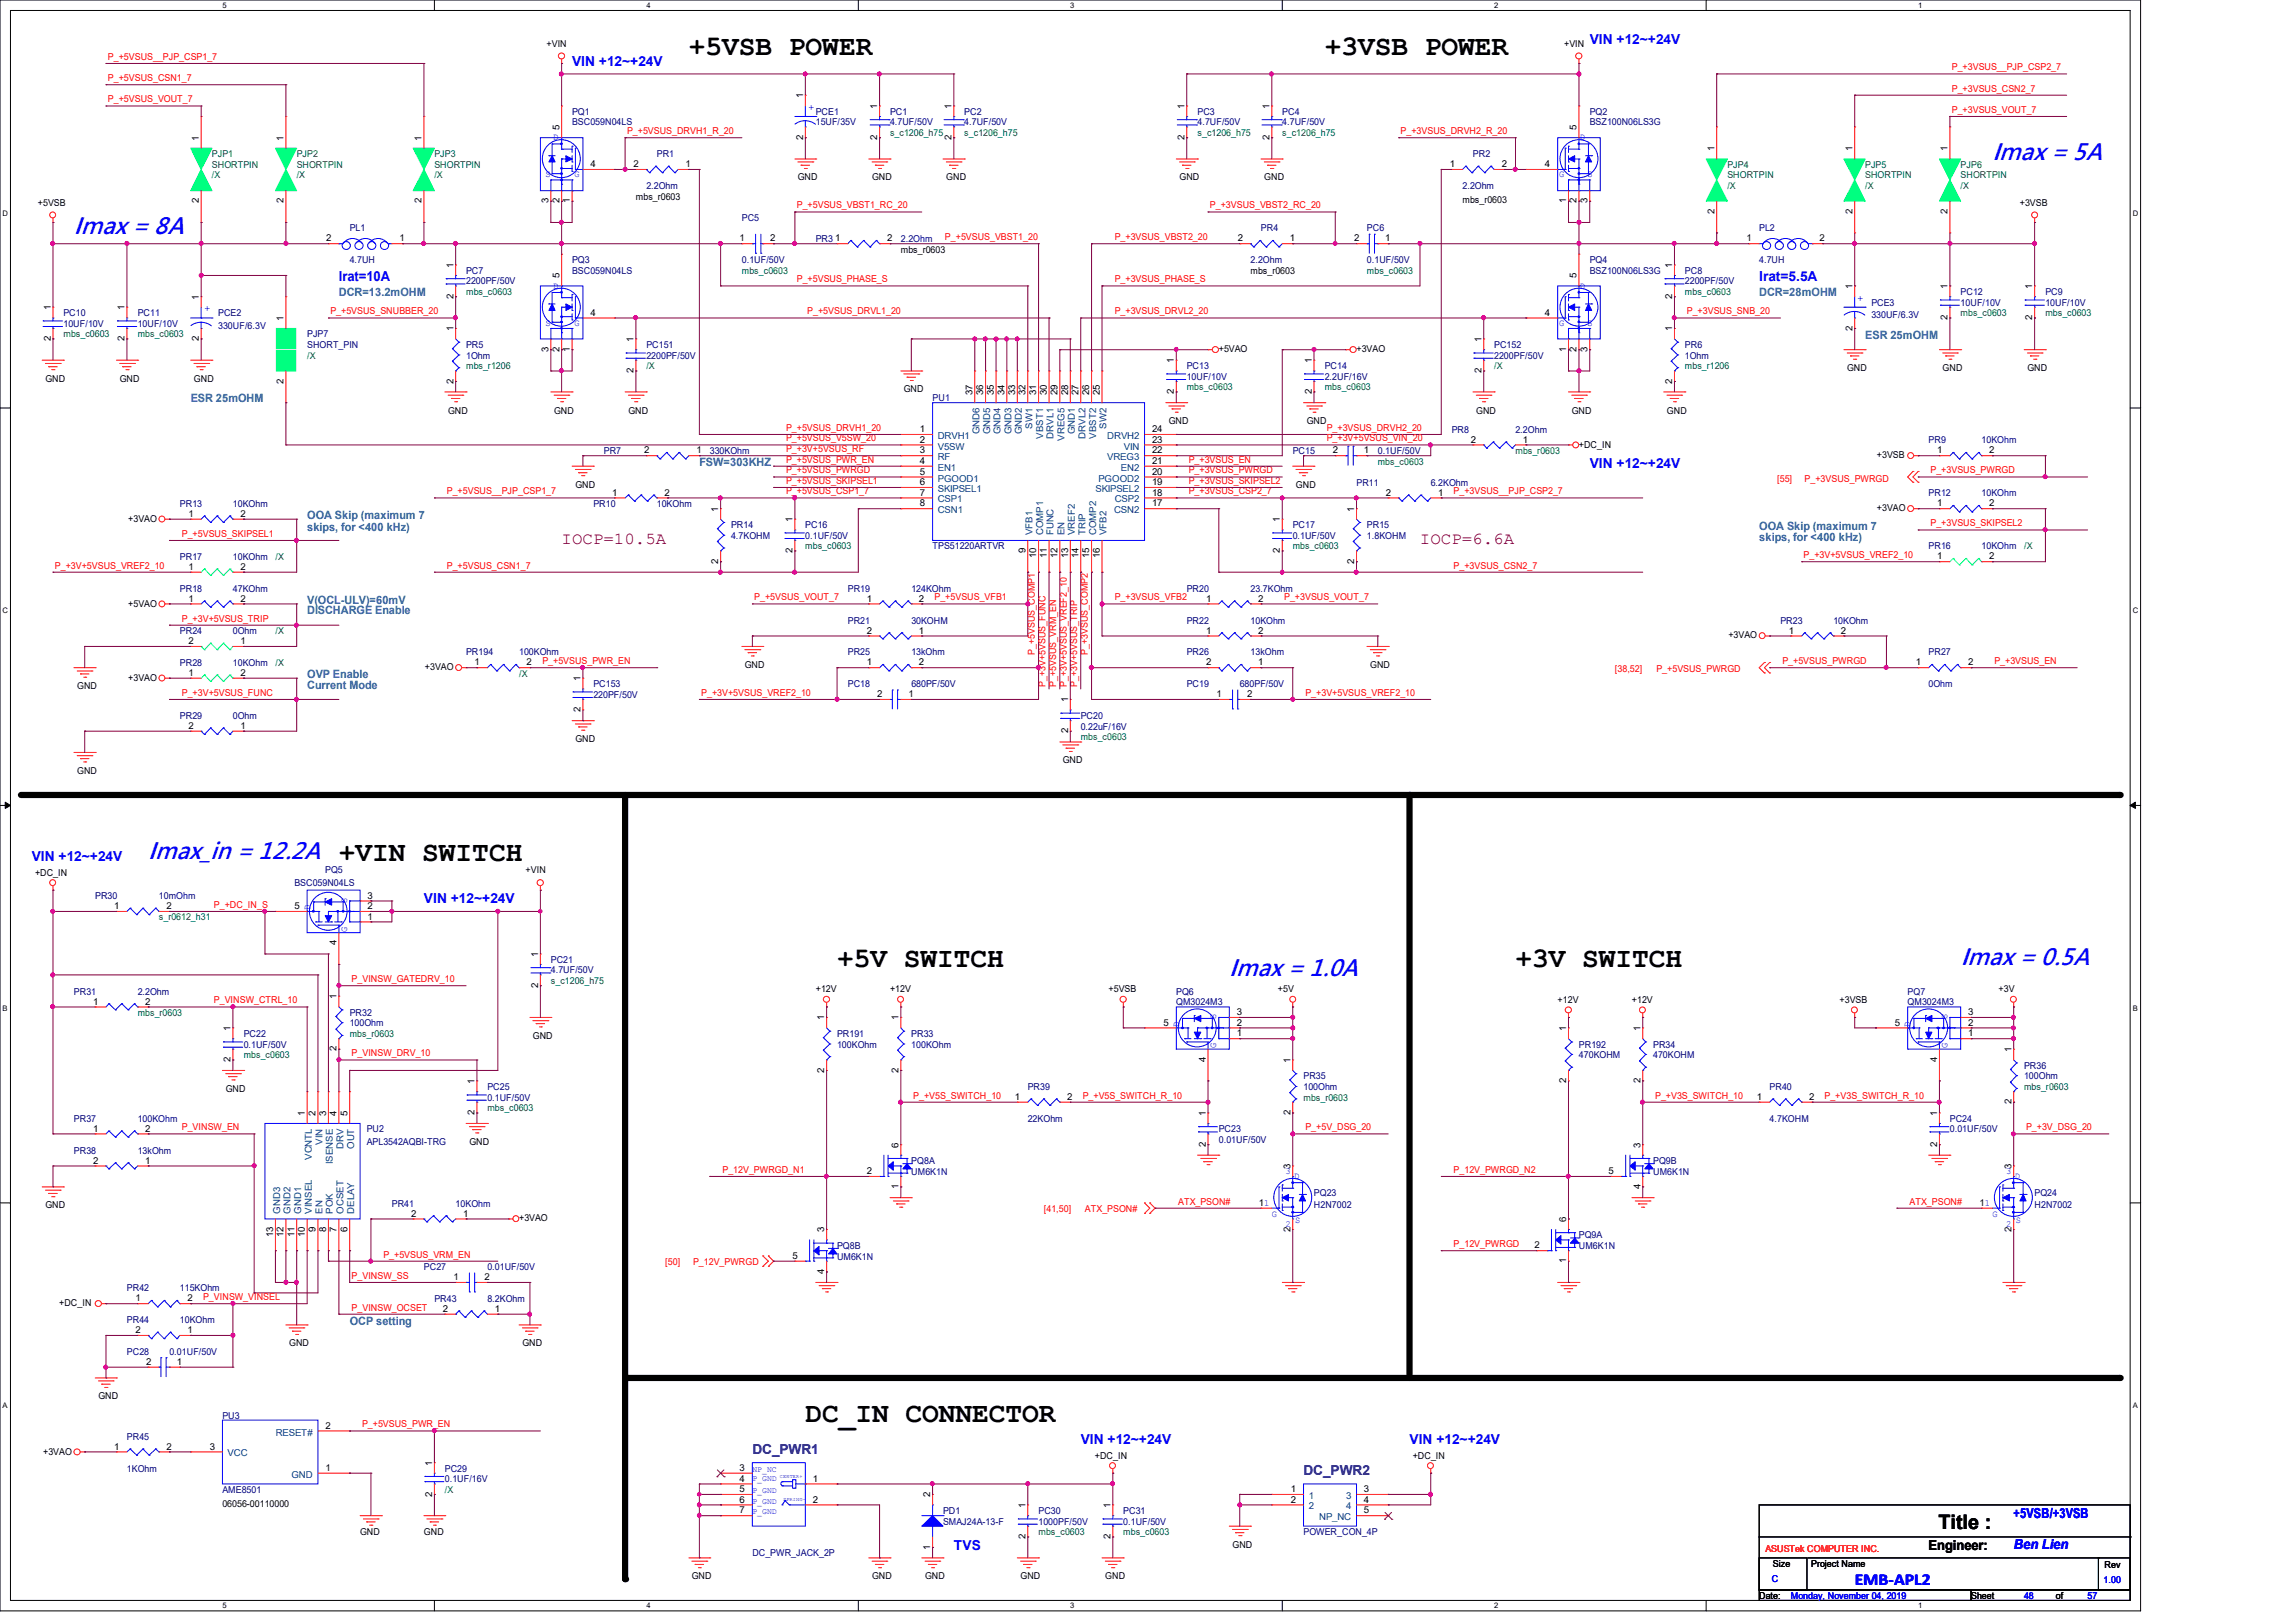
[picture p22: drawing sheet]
<svg xmlns="http://www.w3.org/2000/svg" width="297mm" height="210mm" viewBox="0 0 297 210" stroke-linecap="round" stroke-linejoin="round" font-family="sans-serif">
<defs><g id="words">
<g font-size="3.7">
<text x="89.2" y="7.2">+5VSB POWER</text>
<text x="171.4" y="7.2">+3VSB POWER</text>
<text x="43.9" y="111.4">+VIN SWITCH</text>
<text x="108.3" y="125.1">+5V SWITCH</text>
<text x="196.1" y="125.1">+3V SWITCH</text>
<text x="104.2" y="184.1">DC_IN CONNECTOR</text>
</g>
<g font-size="3" fill="#00f">
<text x="257.9" y="20.7">Imax = 5A</text>
<text x="9.6" y="30.3">Imax = 8A</text>
<text x="19.2" y="111.2">Imax_in = 12.2A</text>
<text x="253.7" y="124.9">Imax = 0.5A</text>
<text x="159.1" y="126.3">Imax = 1.0A</text>
</g>
<text font-size="2.6" x="250.9" y="197.9">Title :</text>
<g font-size="2.2" fill="#800000">
<text x="72.7" y="70.4">IOCP=10.5A</text>
<text x="183.8" y="70.4">IOCP=6.6A</text>
</g>
<text font-size="2.2" fill="#00f" x="240" y="205.1">EMB-APL2</text>
<g font-size="1.8" fill="#00f">
<text x="205.7" y="5.8">VIN +12~+24V</text>
<text x="74" y="8.5">VIN +12~+24V</text>
<text x="43.9" y="36.3">Irat=10A</text>
<text x="227.7" y="36.3">Irat=5.5A</text>
<text x="205.7" y="60.6">VIN +12~+24V</text>
<text x="4.1" y="111.4">VIN +12~+24V</text>
<text x="54.9" y="116.8">VIN +12~+24V</text>
<text x="139.9" y="186.8">VIN +12~+24V</text>
<text x="182.4" y="186.8">VIN +12~+24V</text>
<text x="260.6" y="196.4">+5VSB/+3VSB</text>
<text x="123.4" y="200.5">TVS</text>
<text x="260.6" y="200.5">Ben Lien</text>
</g>
<g font-size="1.8" fill="#000080">
<text x="97.4" y="188.2">DC_PWR1</text>
<text x="168.7" y="190.9">DC_PWR2</text>
</g>
<text font-size="1.8" x="249.6" y="200.5">Engineer:</text>
<g font-size="1.5" fill="#0080c0">
<text x="43.9" y="38.4">DCR=13.2mOHM</text>
<text x="227.7" y="38.4">DCR=28mOHM</text>
<text x="241.4" y="43.9">ESR 25mOHM</text>
<text x="24.7" y="52.1">ESR 25mOHM</text>
<text x="90.5" y="60.3">FSW=303KHZ</text>
<text x="39.8" y="67.2">OOA Skip (maximum 7</text>
<text x="39.8" y="68.7">skips, for &lt;400 kHz)</text>
<text x="227.7" y="68.5">OOA Skip (maximum 7</text>
<text x="227.7" y="70.1">skips, for &lt;400 kHz)</text>
<text x="39.8" y="79.5">DISCHARGE Enable</text>
<text x="39.8" y="78.1">V(OCL-ULV)=60mV</text>
<text x="39.8" y="87.8">OVP Enable</text>
<text x="39.8" y="89.1">Current Mode</text>
<text x="45.3" y="171.4">OCP setting</text>
</g>
<g font-size="1.2" fill="#f00">
<text x="14" y="7.7">P_+5VSUS__PJP_CSP1_7</text>
<text x="14" y="10.5">P_+5VSUS_CSN1_7</text>
<text x="252.6" y="9.1">P_+3VSUS__PJP_CSP2_7</text>
<text x="252.6" y="11.9">P_+3VSUS_CSN2_7</text>
<text x="14" y="13.3">P_+5VSUS_VOUT_7</text>
<text x="81.2" y="17.4">P_+5VSUS_DRVH1_R_20</text>
<text x="181.3" y="17.4">P_+3VSUS_DRVH2_R_20</text>
<text x="252.6" y="14.6">P_+3VSUS_VOUT_7</text>
<text x="103.1" y="27">P_+5VSUS_VBST1_RC_20</text>
<text x="156.6" y="27">P_+3VSUS_VBST2_RC_20</text>
<text x="122.3" y="31.1">P_+5VSUS_VBST1_20</text>
<text x="144.3" y="31.1">P_+3VSUS_VBST2_20</text>
<text x="42.8" y="40.7">P_+5VSUS_SNUBBER_20</text>
<text x="103.1" y="36.5">P_+5VSUS_PHASE_S</text>
<text x="104.5" y="40.7">P_+5VSUS_DRVL1_20</text>
<text x="144.3" y="36.5">P_+3VSUS_PHASE_S</text>
<text x="144.3" y="40.7">P_+3VSUS_DRVL2_20</text>
<text x="218.3" y="40.7">P_+3VSUS_SNB_20</text>
<text x="101.7" y="57.1">P_+5VSUS_V5SW_20</text>
<text x="101.7" y="58.5">P_+3V+5VSUS_RF</text>
<text x="101.7" y="59.9">P_+5VSUS_PWR_EN</text>
<text x="101.7" y="55.8">P_+5VSUS_DRVH1_20</text>
<text x="153.8" y="59.9">P_+3VSUS_EN</text>
<text x="171.7" y="55.8">P_+3VSUS_DRVH2_20</text>
<text x="171.7" y="57.1">P_+3V+5VSUS_VIN_20</text>
<text x="57.8" y="64">P_+5VSUS__PJP_CSP1_7</text>
<text x="101.7" y="64">P_+5VSUS_CSP1_7</text>
<text x="101.7" y="61.3">P_+5VSUS_PWRGD</text>
<text x="101.7" y="62.6">P_+5VSUS_SKIPSEL1</text>
<text x="153.8" y="64">P_+3VSUS_CSP2_7</text>
<text x="153.8" y="62.6">P_+3VSUS_SKIPSEL2</text>
<text x="153.8" y="61.3">P_+3VSUS_PWRGD</text>
<text x="188.1" y="64">P_+3VSUS__PJP_CSP2_7</text>
<text x="230" y="62.3">[55]</text>
<text x="233.5" y="62.3">P_+3VSUS_PWRGD</text>
<text x="249.8" y="61.3">P_+3VSUS_PWRGD</text>
<text x="23.5" y="69.5">P_+5VSUS_SKIPSEL1</text>
<text x="249.8" y="68.1">P_+3VSUS_SKIPSEL2</text>
<text x="7.1" y="73.6">P_+3V+5VSUS_VREF2_10</text>
<text x="57.8" y="73.6">P_+5VSUS_CSN1_7</text>
<text x="97.6" y="77.7">P_+5VSUS_VOUT_7</text>
<text x="120.9" y="77.7">P_+5VSUS_VFB1</text>
<text x="144.3" y="77.7">P_+3VSUS_VFB2</text>
<text x="166.2" y="77.7">P_+3VSUS_VOUT_7</text>
<text x="188.1" y="73.6">P_+3VSUS_CSN2_7</text>
<text x="233.4" y="72.2">P_+3V+5VSUS_VREF2_10</text>
<text x="23.5" y="80.4">P_+3V+5VSUS_TRIP</text>
<text x="70.2" y="85.9">P_+5VSUS_PWR_EN</text>
<text x="133.9" y="84.7" transform="rotate(-90 133.9 84.7)">P_+5VSUS_COMP1</text>
<text x="135.3" y="88.9" transform="rotate(-90 135.3 88.9)">P_+3V+5VSUS_FUNC</text>
<text x="136.7" y="88.9" transform="rotate(-90 136.7 88.9)">P_+5VSUS_VRM_EN</text>
<text x="138" y="88.9" transform="rotate(-90 138 88.9)">P_+3V+5VSUS_VREF2_10</text>
<text x="139.4" y="88.9" transform="rotate(-90 139.4 88.9)">P_+3V+5VSUS_TRIP</text>
<text x="140.8" y="84.7" transform="rotate(-90 140.8 84.7)">P_+3VSUS_COMP2</text>
<text x="209" y="87">[38,52]</text>
<text x="214.4" y="87">P_+5VSUS_PWRGD</text>
<text x="230.7" y="85.9">P_+5VSUS_PWRGD</text>
<text x="258.1" y="85.9">P_+3VSUS_EN</text>
<text x="23.5" y="90">P_+3V+5VSUS_FUNC</text>
<text x="90.8" y="90">P_+3V+5VSUS_VREF2_10</text>
<text x="168.9" y="90">P_+3V+5VSUS_VREF2_10</text>
<text x="27.7" y="117.5">P_+DC_IN_S</text>
<text x="27.7" y="129.8">P_VINSW_CTRL_10</text>
<text x="45.5" y="127.1">P_VINSW_GATEDRV_10</text>
<text x="45.5" y="136.7">P_VINSW_DRV_10</text>
<text x="118.2" y="142.2">P_+V5S_SWITCH_10</text>
<text x="140.1" y="142.2">P_+V5S_SWITCH_R_10</text>
<text x="214.2" y="142.2">P_+V3S_SWITCH_10</text>
<text x="236.1" y="142.2">P_+V3S_SWITCH_R_10</text>
<text x="23.5" y="146.3">P_VINSW_EN</text>
<text x="168.9" y="146.3">P_+5V_DSG_20</text>
<text x="262.2" y="146.3">P_+3V_DSG_20</text>
<text x="93.5" y="151.8">P_12V_PWRGD_N1</text>
<text x="152.5" y="155.9">ATX_PSON#</text>
<text x="188.1" y="151.8">P_12V_PWRGD_N2</text>
<text x="247.1" y="155.9">ATX_PSON#</text>
<text x="135.1" y="156.8">[41,50]</text>
<text x="140.4" y="156.8">ATX_PSON#</text>
<text x="188.1" y="161.4">P_12V_PWRGD</text>
<text x="45.5" y="165.5">P_VINSW_SS</text>
<text x="49.6" y="162.7">P_+5VSUS_VRM_EN</text>
<text x="86.1" y="163.7">[50]</text>
<text x="89.7" y="163.7">P_12V_PWRGD</text>
<text x="26.3" y="168.2">P_VINSW_VINSEL</text>
<text x="45.5" y="169.6">P_VINSW_OCSET</text>
<text x="46.9" y="184.7">P_+5VSUS_PWR_EN</text>
<text x="228.5" y="200.8">ASUSTek COMPUTER INC.</text>
</g>
<g font-size="1.2">
<text x="70.7" y="6.1">+VIN</text>
<text x="202.4" y="6.1">+VIN</text>
<text x="72.4" y="16.8" transform="rotate(-90 72.4 16.8)">5</text>
<text x="103.9" y="12.7" transform="rotate(-90 103.9 12.7)">1</text>
<text x="113.5" y="14.1" transform="rotate(-90 113.5 14.1)">1</text>
<text x="123.1" y="14.1" transform="rotate(-90 123.1 14.1)">1</text>
<text x="153.3" y="14.1" transform="rotate(-90 153.3 14.1)">1</text>
<text x="164.3" y="14.1" transform="rotate(-90 164.3 14.1)">1</text>
<text x="204" y="16.8" transform="rotate(-90 204 16.8)">5</text>
<text x="25.7" y="18.2" transform="rotate(-90 25.7 18.2)">1</text>
<text x="36.7" y="18.2" transform="rotate(-90 36.7 18.2)">1</text>
<text x="54.6" y="18.2" transform="rotate(-90 54.6 18.2)">1</text>
<text x="76.4" y="21.6">4</text>
<text x="82" y="21.6">2</text>
<text x="88.7" y="21.6">1</text>
<text x="103.2" y="23.3">GND</text>
<text x="103.9" y="18.1" transform="rotate(-90 103.9 18.1)">2</text>
<text x="112.9" y="23.3">GND</text>
<text x="113.5" y="18.1" transform="rotate(-90 113.5 18.1)">2</text>
<text x="122.5" y="23.3">GND</text>
<text x="123.1" y="18.1" transform="rotate(-90 123.1 18.1)">2</text>
<text x="152.7" y="23.3">GND</text>
<text x="153.3" y="18.1" transform="rotate(-90 153.3 18.1)">2</text>
<text x="163.6" y="23.3">GND</text>
<text x="164.3" y="18.1" transform="rotate(-90 164.3 18.1)">2</text>
<text x="187.6" y="21.6">1</text>
<text x="194.3" y="21.6">2</text>
<text x="199.9" y="21.6">4</text>
<text x="221.9" y="19.6" transform="rotate(-90 221.9 19.6)">1</text>
<text x="239.7" y="19.6" transform="rotate(-90 239.7 19.6)">1</text>
<text x="252.1" y="19.6" transform="rotate(-90 252.1 19.6)">1</text>
<text x="4.9" y="26.6">+5VSB</text>
<text x="25.7" y="26.3" transform="rotate(-90 25.7 26.3)">2</text>
<text x="36.7" y="26.3" transform="rotate(-90 36.7 26.3)">2</text>
<text x="54.6" y="26.3" transform="rotate(-90 54.6 26.3)">2</text>
<text x="71" y="26.3" transform="rotate(-90 71 26.3)">3</text>
<text x="72.4" y="26.3" transform="rotate(-90 72.4 26.3)">2</text>
<text x="73.7" y="26.3" transform="rotate(-90 73.7 26.3)">1</text>
<text x="82.3" y="25.8">mbs_r0603</text>
<text x="189.3" y="26.2">mbs_r0603</text>
<text x="202.7" y="26.3" transform="rotate(-90 202.7 26.3)">1</text>
<text x="204" y="26.3" transform="rotate(-90 204 26.3)">2</text>
<text x="205.4" y="26.3" transform="rotate(-90 205.4 26.3)">3</text>
<text x="221.9" y="27.7" transform="rotate(-90 221.9 27.7)">2</text>
<text x="239.7" y="27.7" transform="rotate(-90 239.7 27.7)">2</text>
<text x="252.1" y="27.7" transform="rotate(-90 252.1 27.7)">2</text>
<text x="261.4" y="26.6">+3VSB</text>
<text x="42.2" y="31.2">2</text>
<text x="51.7" y="31.2">1</text>
<text x="58.7" y="34.7" transform="rotate(-90 58.7 34.7)">1</text>
<text x="95.7" y="31.2">1</text>
<text x="99.7" y="31.2">2</text>
<text x="108.1" y="31.2">1</text>
<text x="114.8" y="31.2">2</text>
<text x="116.6" y="32.7">mbs_r0603</text>
<text x="160.2" y="31.2">2</text>
<text x="161.8" y="35.4">mbs_r0603</text>
<text x="166.9" y="31.2">1</text>
<text x="175.3" y="31.2">2</text>
<text x="179.3" y="31.2">1</text>
<text x="216.4" y="34.7" transform="rotate(-90 216.4 34.7)">1</text>
<text x="226" y="31.2">1</text>
<text x="235.5" y="31.2">2</text>
<text x="6.6" y="40.2" transform="rotate(-90 6.6 40.2)">1</text>
<text x="16.1" y="40.2" transform="rotate(-90 16.1 40.2)">1</text>
<text x="25.7" y="38.8" transform="rotate(-90 25.7 38.8)">1</text>
<text x="36.7" y="41.5" transform="rotate(-90 36.7 41.5)">1</text>
<text x="58.7" y="38.6" transform="rotate(-90 58.7 38.6)">2</text>
<text x="72.4" y="36" transform="rotate(-90 72.4 36)">5</text>
<text x="76.4" y="40.9">4</text>
<text x="199.9" y="40.9">4</text>
<text x="204" y="36" transform="rotate(-90 204 36)">5</text>
<text x="216.4" y="38.6" transform="rotate(-90 216.4 38.6)">2</text>
<text x="239.7" y="37.4" transform="rotate(-90 239.7 37.4)">1</text>
<text x="252.1" y="41.4" transform="rotate(-90 252.1 41.4)">2</text>
<text x="252.1" y="37.4" transform="rotate(-90 252.1 37.4)">1</text>
<text x="263" y="41.4" transform="rotate(-90 263 41.4)">2</text>
<text x="263" y="37.4" transform="rotate(-90 263 37.4)">1</text>
<text x="6.6" y="44.2" transform="rotate(-90 6.6 44.2)">2</text>
<text x="16.1" y="44.2" transform="rotate(-90 16.1 44.2)">2</text>
<text x="25.7" y="44.2" transform="rotate(-90 25.7 44.2)">2</text>
<text x="58.7" y="42.9" transform="rotate(-90 58.7 42.9)">1</text>
<text x="71" y="45.5" transform="rotate(-90 71 45.5)">3</text>
<text x="72.4" y="45.5" transform="rotate(-90 72.4 45.5)">2</text>
<text x="73.7" y="45.5" transform="rotate(-90 73.7 45.5)">1</text>
<text x="82" y="44.3" transform="rotate(-90 82 44.3)">1</text>
<text x="151.9" y="47" transform="rotate(-90 151.9 47)">1</text>
<text x="157.7" y="45.6">+5VAO</text>
<text x="169.8" y="47" transform="rotate(-90 169.8 47)">1</text>
<text x="175.6" y="45.6">+3VAO</text>
<text x="191.7" y="44.3" transform="rotate(-90 191.7 44.3)">1</text>
<text x="202.7" y="45.5" transform="rotate(-90 202.7 45.5)">1</text>
<text x="204" y="45.5" transform="rotate(-90 204 45.5)">2</text>
<text x="205.4" y="45.5" transform="rotate(-90 205.4 45.5)">3</text>
<text x="216.4" y="42.9" transform="rotate(-90 216.4 42.9)">1</text>
<text x="239.7" y="42.8" transform="rotate(-90 239.7 42.8)">2</text>
<text x="5.9" y="49.4">GND</text>
<text x="15.5" y="49.4">GND</text>
<text x="25.1" y="49.4">GND</text>
<text x="36.7" y="49.7" transform="rotate(-90 36.7 49.7)">2</text>
<text x="58" y="53.5">GND</text>
<text x="58.7" y="49.7" transform="rotate(-90 58.7 49.7)">2</text>
<text x="71.7" y="53.5">GND</text>
<text x="81.3" y="53.5">GND</text>
<text x="82" y="48.3" transform="rotate(-90 82 48.3)">2</text>
<text x="117" y="50.8">GND</text>
<text x="125.9" y="51.1" transform="rotate(-90 125.9 51.1)">37</text>
<text x="127.3" y="51.1" transform="rotate(-90 127.3 51.1)">36</text>
<text x="128.6" y="51.1" transform="rotate(-90 128.6 51.1)">35</text>
<text x="130" y="51.1" transform="rotate(-90 130 51.1)">34</text>
<text x="131.4" y="51.1" transform="rotate(-90 131.4 51.1)">33</text>
<text x="132.7" y="51.1" transform="rotate(-90 132.7 51.1)">32</text>
<text x="134.1" y="51.1" transform="rotate(-90 134.1 51.1)">31</text>
<text x="135.5" y="51.1" transform="rotate(-90 135.5 51.1)">30</text>
<text x="136.9" y="51.1" transform="rotate(-90 136.9 51.1)">29</text>
<text x="138.2" y="51.1" transform="rotate(-90 138.2 51.1)">28</text>
<text x="139.6" y="51.1" transform="rotate(-90 139.6 51.1)">27</text>
<text x="141" y="51.1" transform="rotate(-90 141 51.1)">26</text>
<text x="142.3" y="51.1" transform="rotate(-90 142.3 51.1)">25</text>
<text x="151.9" y="51" transform="rotate(-90 151.9 51)">2</text>
<text x="169.8" y="51" transform="rotate(-90 169.8 51)">2</text>
<text x="191" y="53.5">GND</text>
<text x="191.7" y="48.3" transform="rotate(-90 191.7 48.3)">2</text>
<text x="203.4" y="53.5">GND</text>
<text x="215.7" y="53.5">GND</text>
<text x="216.4" y="49.7" transform="rotate(-90 216.4 49.7)">2</text>
<text x="239.1" y="48">GND</text>
<text x="251.4" y="48">GND</text>
<text x="262.4" y="48">GND</text>
<text x="83.4" y="58.7">2</text>
<text x="90.1" y="58.7">1</text>
<text x="119" y="55.9">1</text>
<text x="119" y="57.3">2</text>
<text x="119" y="58.7">3</text>
<text x="149.1" y="58.7">22</text>
<text x="149.1" y="57.3">23</text>
<text x="149.1" y="55.9">24</text>
<text x="151.3" y="54.9">GND</text>
<text x="169.1" y="54.9">GND</text>
<text x="172.5" y="58.7">2</text>
<text x="176.5" y="58.7">1</text>
<text x="190.4" y="57.3">2</text>
<text x="197.1" y="57.3">1</text>
<text x="204.3" y="57.9">+DC_IN</text>
<text x="242.9" y="59.3">+3VSB</text>
<text x="250.7" y="58.7">1</text>
<text x="257.4" y="58.7">2</text>
<text x="74.5" y="63.1">GND</text>
<text x="79.2" y="64.1">1</text>
<text x="86" y="64.1">2</text>
<text x="119" y="60">4</text>
<text x="119" y="61.4">5</text>
<text x="119" y="62.8">6</text>
<text x="119" y="64.1">7</text>
<text x="119" y="65.5">8</text>
<text x="149.1" y="65.5">17</text>
<text x="149.1" y="64.1">18</text>
<text x="149.1" y="62.8">19</text>
<text x="149.1" y="61.4">20</text>
<text x="149.1" y="60">21</text>
<text x="167.7" y="63.1">GND</text>
<text x="179.4" y="64.1">2</text>
<text x="186.1" y="64.1">1</text>
<text x="250.7" y="65.5">1</text>
<text x="257.4" y="65.5">2</text>
<text x="16.6" y="67.5">+3VAO</text>
<text x="24.4" y="66.9">1</text>
<text x="31.1" y="66.9">2</text>
<text x="93" y="66.2" transform="rotate(-90 93 66.2)">1</text>
<text x="102.6" y="71.6" transform="rotate(-90 102.6 71.6)">2</text>
<text x="102.6" y="67.6" transform="rotate(-90 102.6 67.6)">1</text>
<text x="132.7" y="71.6" transform="rotate(-90 132.7 71.6)">9</text>
<text x="165.6" y="71.6" transform="rotate(-90 165.6 71.6)">2</text>
<text x="165.6" y="67.6" transform="rotate(-90 165.6 67.6)">1</text>
<text x="175.3" y="66.2" transform="rotate(-90 175.3 66.2)">1</text>
<text x="242.9" y="66.1">+3VAO</text>
<text x="24.4" y="77.9">1</text>
<text x="24.4" y="73.7">1</text>
<text x="31.1" y="77.9">2</text>
<text x="31.1" y="73.7">2</text>
<text x="93" y="72.9" transform="rotate(-90 93 72.9)">2</text>
<text x="112.2" y="77.9">1</text>
<text x="118.9" y="77.9">2</text>
<text x="134.1" y="72.3" transform="rotate(-90 134.1 72.3)">10</text>
<text x="135.5" y="72.3" transform="rotate(-90 135.5 72.3)">11</text>
<text x="136.9" y="72.3" transform="rotate(-90 136.9 72.3)">12</text>
<text x="138.2" y="72.3" transform="rotate(-90 138.2 72.3)">13</text>
<text x="139.6" y="72.3" transform="rotate(-90 139.6 72.3)">14</text>
<text x="141" y="72.3" transform="rotate(-90 141 72.3)">15</text>
<text x="142.3" y="72.3" transform="rotate(-90 142.3 72.3)">16</text>
<text x="156.1" y="77.9">1</text>
<text x="162.8" y="77.9">2</text>
<text x="175.3" y="72.9" transform="rotate(-90 175.3 72.9)">2</text>
<text x="250.7" y="72.4">1</text>
<text x="257.4" y="72.4">2</text>
<text x="16.6" y="78.5">+5VAO</text>
<text x="24.4" y="83.4">2</text>
<text x="31.1" y="83.4">1</text>
<text x="112.2" y="82">2</text>
<text x="118.9" y="82">1</text>
<text x="156.1" y="82">1</text>
<text x="162.8" y="82">2</text>
<text x="223.7" y="82.6">+3VAO</text>
<text x="231.5" y="82">1</text>
<text x="238.2" y="82">2</text>
<text x="10" y="89.2">GND</text>
<text x="16.6" y="88.1">+3VAO</text>
<text x="24.4" y="87.5">1</text>
<text x="31.1" y="87.5">2</text>
<text x="55" y="86.7">+3VAO</text>
<text x="61.4" y="86.1">1</text>
<text x="68.2" y="86.1">2</text>
<text x="75.1" y="88.2" transform="rotate(-90 75.1 88.2)">1</text>
<text x="96.4" y="86.4">GND</text>
<text x="112.2" y="86.1">1</text>
<text x="118.9" y="86.1">2</text>
<text x="156.1" y="86.1">2</text>
<text x="162.8" y="86.1">1</text>
<text x="177.3" y="86.4">GND</text>
<text x="247.9" y="86.1">1</text>
<text x="254.7" y="86.1">2</text>
<text x="24.4" y="94.3">2</text>
<text x="31.1" y="94.3">1</text>
<text x="75.1" y="92.2" transform="rotate(-90 75.1 92.2)">2</text>
<text x="113.5" y="90.2">2</text>
<text x="117.6" y="90.2">1</text>
<text x="138.2" y="94.9" transform="rotate(-90 138.2 94.9)">2</text>
<text x="138.2" y="90.9" transform="rotate(-90 138.2 90.9)">1</text>
<text x="157.4" y="90.2">1</text>
<text x="161.4" y="90.2">2</text>
<text x="10" y="100.2">GND</text>
<text x="74.5" y="96.1">GND</text>
<text x="137.5" y="98.8">GND</text>
<text x="4.5" y="113.3">+DC_IN</text>
<text x="68" y="113">+VIN</text>
<text x="14.8" y="117.6">1</text>
<text x="21.5" y="117.6">2</text>
<text x="38.1" y="117.6">5</text>
<text x="47.6" y="119">1</text>
<text x="47.6" y="117.6">2</text>
<text x="47.6" y="116.3">3</text>
<text x="43.6" y="122.3" transform="rotate(-90 43.6 122.3)">4</text>
<text x="69.6" y="123.8" transform="rotate(-90 69.6 123.8)">1</text>
<text x="12.1" y="130">1</text>
<text x="18.8" y="130">2</text>
<text x="43.6" y="129.3" transform="rotate(-90 43.6 129.3)">1</text>
<text x="69.6" y="127.8" transform="rotate(-90 69.6 127.8)">2</text>
<text x="105.6" y="128.4">+12V</text>
<text x="115.2" y="128.4">+12V</text>
<text x="143.5" y="128.4">+5VSB</text>
<text x="160.1" y="131.4">3</text>
<text x="165.4" y="128.4">+5V</text>
<text x="201.6" y="129.8">+12V</text>
<text x="211.2" y="129.8">+12V</text>
<text x="238.1" y="129.8">+3VSB</text>
<text x="254.7" y="131.4">3</text>
<text x="258.7" y="128.4">+3V</text>
<text x="29.8" y="137.4" transform="rotate(-90 29.8 137.4)">2</text>
<text x="29.8" y="133.4" transform="rotate(-90 29.8 133.4)">1</text>
<text x="43.6" y="136.1" transform="rotate(-90 43.6 136.1)">2</text>
<text x="69" y="134.4">GND</text>
<text x="106.7" y="132" transform="rotate(-90 106.7 132)">1</text>
<text x="116.3" y="132" transform="rotate(-90 116.3 132)">1</text>
<text x="150.6" y="132.7">5</text>
<text x="156" y="137.4" transform="rotate(-90 156 137.4)">4</text>
<text x="160.1" y="134.1">1</text>
<text x="160.1" y="132.7">2</text>
<text x="167" y="137.5" transform="rotate(-90 167 137.5)">1</text>
<text x="202.7" y="133.4" transform="rotate(-90 202.7 133.4)">1</text>
<text x="212.3" y="133.4" transform="rotate(-90 212.3 133.4)">1</text>
<text x="245.2" y="132.7">5</text>
<text x="250.7" y="137.4" transform="rotate(-90 250.7 137.4)">4</text>
<text x="254.7" y="134.1">1</text>
<text x="254.7" y="132.7">2</text>
<text x="260.3" y="136.2" transform="rotate(-90 260.3 136.2)">1</text>
<text x="29.2" y="141.3">GND</text>
<text x="61.4" y="140.3" transform="rotate(-90 61.4 140.3)">1</text>
<text x="106.7" y="138.8" transform="rotate(-90 106.7 138.8)">2</text>
<text x="116.3" y="138.8" transform="rotate(-90 116.3 138.8)">2</text>
<text x="131.4" y="142.3">1</text>
<text x="138.1" y="142.3">2</text>
<text x="202.7" y="140.2" transform="rotate(-90 202.7 140.2)">2</text>
<text x="212.3" y="140.2" transform="rotate(-90 212.3 140.2)">2</text>
<text x="227.4" y="142.3">1</text>
<text x="234.1" y="142.3">2</text>
<text x="260.3" y="142.9" transform="rotate(-90 260.3 142.9)">2</text>
<text x="12.1" y="146.4">1</text>
<text x="18.8" y="146.4">2</text>
<text x="39.5" y="144.4" transform="rotate(-90 39.5 144.4)">1</text>
<text x="40.9" y="144.4" transform="rotate(-90 40.9 144.4)">2</text>
<text x="42.2" y="144.4" transform="rotate(-90 42.2 144.4)">3</text>
<text x="43.6" y="144.4" transform="rotate(-90 43.6 144.4)">4</text>
<text x="45" y="144.4" transform="rotate(-90 45 144.4)">5</text>
<text x="60.7" y="148.2">GND</text>
<text x="61.4" y="144.3" transform="rotate(-90 61.4 144.3)">2</text>
<text x="116.3" y="148.5" transform="rotate(-90 116.3 148.5)">6</text>
<text x="156" y="148.4" transform="rotate(-90 156 148.4)">2</text>
<text x="156" y="144.4" transform="rotate(-90 156 144.4)">1</text>
<text x="167" y="144.3" transform="rotate(-90 167 144.3)">2</text>
<text x="212.3" y="148.5" transform="rotate(-90 212.3 148.5)">3</text>
<text x="250.7" y="148.4" transform="rotate(-90 250.7 148.4)">2</text>
<text x="250.7" y="144.4" transform="rotate(-90 250.7 144.4)">1</text>
<text x="12.1" y="150.6">2</text>
<text x="18.8" y="150.6">1</text>
<text x="112.2" y="151.9">2</text>
<text x="116.3" y="153.9" transform="rotate(-90 116.3 153.9)">1</text>
<text x="167" y="151.3" transform="rotate(-90 167 151.3)">3</text>
<text x="208.2" y="151.9">5</text>
<text x="212.3" y="153.9" transform="rotate(-90 212.3 153.9)">4</text>
<text x="260.3" y="151.3" transform="rotate(-90 260.3 151.3)">3</text>
<text x="5.9" y="156.4">GND</text>
<text x="35.3" y="160.1" transform="rotate(-90 35.3 160.1)">13</text>
<text x="36.7" y="160.1" transform="rotate(-90 36.7 160.1)">12</text>
<text x="38.1" y="160.1" transform="rotate(-90 38.1 160.1)">11</text>
<text x="39.5" y="160.1" transform="rotate(-90 39.5 160.1)">10</text>
<text x="40.9" y="159.4" transform="rotate(-90 40.9 159.4)">9</text>
<text x="42.2" y="159.4" transform="rotate(-90 42.2 159.4)">8</text>
<text x="43.6" y="159.4" transform="rotate(-90 43.6 159.4)">7</text>
<text x="45" y="159.4" transform="rotate(-90 45 159.4)">6</text>
<text x="53.2" y="157.4">2</text>
<text x="59.9" y="157.4">1</text>
<text x="67.2" y="158">+3VAO</text>
<text x="106.7" y="159.5" transform="rotate(-90 106.7 159.5)">3</text>
<text x="162.9" y="156">11</text>
<text x="167" y="159.4" transform="rotate(-90 167 159.4)">2</text>
<text x="198.6" y="161.5">2</text>
<text x="202.7" y="158.1" transform="rotate(-90 202.7 158.1)">6</text>
<text x="256.2" y="156">11</text>
<text x="260.3" y="159.4" transform="rotate(-90 260.3 159.4)">2</text>
<text x="58.7" y="165.6">1</text>
<text x="62.7" y="165.6">2</text>
<text x="102.6" y="162.9">5</text>
<text x="106.7" y="164.8" transform="rotate(-90 106.7 164.8)">4</text>
<text x="202.7" y="163.5" transform="rotate(-90 202.7 163.5)">1</text>
<text x="7.7" y="169">+DC_IN</text>
<text x="17.5" y="172.5">2</text>
<text x="17.5" y="168.4">1</text>
<text x="24.3" y="172.5">1</text>
<text x="24.3" y="168.4">2</text>
<text x="57.3" y="169.8">2</text>
<text x="64" y="169.8">1</text>
<text x="18.9" y="176.6">2</text>
<text x="22.9" y="176.6">1</text>
<text x="37.4" y="174.2">GND</text>
<text x="67.6" y="174.2">GND</text>
<text x="12.7" y="181.1">GND</text>
<text x="42.1" y="184.9">2</text>
<text x="5.6" y="188.2">+3VAO</text>
<text x="14.8" y="187.6">1</text>
<text x="21.5" y="187.6">2</text>
<text x="27.1" y="187.6">3</text>
<text x="42.1" y="190.3">1</text>
<text x="55.9" y="189.6" transform="rotate(-90 55.9 189.6)">1</text>
<text x="95.7" y="191.7">4</text>
<text x="95.7" y="190.3">3</text>
<text x="105.2" y="191.7">1</text>
<text x="141.7" y="188.8">+DC_IN</text>
<text x="182.8" y="188.8">+DC_IN</text>
<text x="28.8" y="194.9">06056-00110000</text>
<text x="55.9" y="193.7" transform="rotate(-90 55.9 193.7)">2</text>
<text x="95.7" y="195.8">7</text>
<text x="95.7" y="194.4">6</text>
<text x="95.7" y="193.1">5</text>
<text x="105.2" y="194.4">2</text>
<text x="120.4" y="193.8" transform="rotate(-90 120.4 193.8)">2</text>
<text x="132.7" y="195.1" transform="rotate(-90 132.7 195.1)">1</text>
<text x="143.7" y="195.1" transform="rotate(-90 143.7 195.1)">1</text>
<text x="167" y="193.1">1</text>
<text x="167" y="194.4">2</text>
<text x="176.5" y="193.1">3</text>
<text x="176.5" y="194.4">4</text>
<text x="176.5" y="195.8">5</text>
<text x="46.6" y="198.6">GND</text>
<text x="54.9" y="198.6">GND</text>
<text x="120.4" y="200.5" transform="rotate(-90 120.4 200.5)">1</text>
<text x="132.7" y="199.1" transform="rotate(-90 132.7 199.1)">2</text>
<text x="143.7" y="199.1" transform="rotate(-90 143.7 199.1)">2</text>
<text x="159.5" y="200.3">GND</text>
<text x="229.4" y="202.7">Size</text>
<text x="234.4" y="202.7">Project Name</text>
<text x="272.4" y="202.9">Rev</text>
<text x="89.5" y="204.4">GND</text>
<text x="112.9" y="204.4">GND</text>
<text x="119.7" y="204.4">GND</text>
<text x="132.1" y="204.4">GND</text>
<text x="143" y="204.4">GND</text>
<text x="227.7" y="206.9">Date:</text>
<text x="255.1" y="206.9">Sheet</text>
<text x="266.1" y="206.9">of</text>
</g>
<g font-size="1.2" fill="#000080">
<text x="74" y="14.9">PQ1</text>
<text x="74" y="16.2">BSC059N04LS</text>
<text x="105.6" y="14.9">PCE1</text>
<text x="105.6" y="16.2">15UF/35V</text>
<text x="115.2" y="14.9">PC1</text>
<text x="115.2" y="16.2">4.7UF/50V</text>
<text x="124.8" y="14.9">PC2</text>
<text x="124.8" y="16.2">4.7UF/50V</text>
<text x="155" y="14.9">PC3</text>
<text x="155" y="16.2">4.7UF/50V</text>
<text x="165.9" y="14.9">PC4</text>
<text x="165.9" y="16.2">4.7UF/50V</text>
<text x="205.7" y="14.9">PQ2</text>
<text x="205.7" y="16.2">BSZ100N06LS3G</text>
<text x="85" y="20.3">PR1</text>
<text x="190.6" y="20.3">PR2</text>
<text x="45.3" y="29.9">PL1</text>
<text x="83.6" y="24.4">2.2Ohm</text>
<text x="96" y="28.6">PC5</text>
<text x="163.2" y="29.9">PR4</text>
<text x="176.9" y="29.9">PC6</text>
<text x="189.3" y="24.4">2.2Ohm</text>
<text x="227.7" y="29.9">PL2</text>
<text x="45.3" y="34">4.7UH</text>
<text x="60.3" y="35.4">PC7</text>
<text x="74" y="34">PQ3</text>
<text x="74" y="35.4">BSC059N04LS</text>
<text x="96" y="34">0.1UF/50V</text>
<text x="105.6" y="31.3">PR3</text>
<text x="116.6" y="31.3">2.2Ohm</text>
<text x="161.8" y="34">2.2Ohm</text>
<text x="176.9" y="34">0.1UF/50V</text>
<text x="205.7" y="34">PQ4</text>
<text x="205.7" y="35.4">BSZ100N06LS3G</text>
<text x="218.1" y="35.4">PC8</text>
<text x="227.7" y="34">4.7UH</text>
<text x="8.2" y="40.9">PC10</text>
<text x="17.8" y="40.9">PC11</text>
<text x="28.2" y="40.9">PCE2</text>
<text x="60.3" y="36.8">2200PF/50V</text>
<text x="218.1" y="36.8">2200PF/50V</text>
<text x="242.2" y="39.5">PCE3</text>
<text x="242.2" y="41.2">330UF/6.3V</text>
<text x="253.7" y="38.1">PC12</text>
<text x="253.7" y="39.5">10UF/10V</text>
<text x="264.7" y="38.1">PC9</text>
<text x="264.7" y="39.5">10UF/10V</text>
<text x="8.2" y="42.3">10UF/10V</text>
<text x="17.8" y="42.3">10UF/10V</text>
<text x="28.2" y="42.5">330UF/6.3V</text>
<text x="39.8" y="43.6">PJP7</text>
<text x="39.8" y="45">SHORT_PIN</text>
<text x="60.3" y="45">PR5</text>
<text x="60.3" y="46.4">1Ohm</text>
<text x="83.6" y="45">PC151</text>
<text x="83.6" y="46.4">2200PF/50V</text>
<text x="153.6" y="47.8">PC13</text>
<text x="171.4" y="47.8">PC14</text>
<text x="193.4" y="45">PC152</text>
<text x="193.4" y="46.4">2200PF/50V</text>
<text x="218.1" y="45">PR6</text>
<text x="218.1" y="46.4">1Ohm</text>
<text x="120.7" y="51.9">PU1</text>
<text x="153.6" y="49.1">10UF/10V</text>
<text x="171.4" y="49.1">2.2UF/16V</text>
<text x="78.1" y="58.7">PR7</text>
<text x="91.9" y="58.7">330KOhm</text>
<text x="167.3" y="58.7">PC15</text>
<text x="178.3" y="58.7">0.1UF/50V</text>
<text x="187.9" y="56">PR8</text>
<text x="196.1" y="56">2.2Ohm</text>
<text x="249.6" y="57.4">PR9</text>
<text x="256.4" y="57.4">10KOhm</text>
<text x="23.3" y="65.6">PR13</text>
<text x="30.1" y="65.6">10KOhm</text>
<text x="76.8" y="65.6">PR10</text>
<text x="85" y="65.6">10KOhm</text>
<text x="175.6" y="62.9">PR11</text>
<text x="185.2" y="62.9">6.2KOhm</text>
<text x="249.6" y="64.2">PR12</text>
<text x="256.4" y="64.2">10KOhm</text>
<text x="94.6" y="68.3">PR14</text>
<text x="94.6" y="69.7">4.7KOHM</text>
<text x="104.2" y="68.3">PC16</text>
<text x="104.2" y="69.7">0.1UF/50V</text>
<text x="120.7" y="71.1">TPS51220ARTVR</text>
<text x="167.3" y="68.3">PC17</text>
<text x="167.3" y="69.7">0.1UF/50V</text>
<text x="176.9" y="68.3">PR15</text>
<text x="176.9" y="69.7">1.8KOHM</text>
<text x="249.6" y="71.1">PR16</text>
<text x="256.4" y="71.1">10KOhm</text>
<text x="23.3" y="76.6">PR18</text>
<text x="23.3" y="72.4">PR17</text>
<text x="30.1" y="76.6">47KOhm</text>
<text x="30.1" y="72.4">10KOhm</text>
<text x="109.7" y="76.6">PR19</text>
<text x="117.9" y="76.6">124KOhm</text>
<text x="153.6" y="76.6">PR20</text>
<text x="161.8" y="76.6">23.7KOhm</text>
<text x="23.3" y="82">PR24</text>
<text x="30.1" y="82">0Ohm</text>
<text x="109.7" y="80.7">PR21</text>
<text x="117.9" y="80.7">30KOHM</text>
<text x="153.6" y="80.7">PR22</text>
<text x="161.8" y="80.7">10KOhm</text>
<text x="230.4" y="80.7">PR23</text>
<text x="237.3" y="80.7">10KOhm</text>
<text x="23.3" y="86.1">PR28</text>
<text x="30.1" y="86.1">10KOhm</text>
<text x="60.3" y="84.8">PR194</text>
<text x="67.2" y="84.8">100KOhm</text>
<text x="76.8" y="88.9">PC153</text>
<text x="109.7" y="88.9">PC18</text>
<text x="109.7" y="84.8">PR25</text>
<text x="117.9" y="88.9">680PF/50V</text>
<text x="117.9" y="84.8">13kOhm</text>
<text x="153.6" y="84.8">PR26</text>
<text x="153.6" y="88.9">PC19</text>
<text x="160.4" y="88.9">680PF/50V</text>
<text x="161.8" y="84.8">13kOhm</text>
<text x="249.6" y="84.8">PR27</text>
<text x="249.6" y="88.9">0Ohm</text>
<text x="23.3" y="93">PR29</text>
<text x="30.1" y="93">0Ohm</text>
<text x="76.8" y="90.3">220PF/50V</text>
<text x="139.9" y="93">PC20</text>
<text x="139.9" y="94.4">0.22uF/16V</text>
<text x="42.1" y="113">PQ5</text>
<text x="12.3" y="116.3">PR30</text>
<text x="20.6" y="116.3">10mOhm</text>
<text x="38.1" y="114.7">BSC059N04LS</text>
<text x="71.3" y="124.6">PC21</text>
<text x="71.3" y="125.9">4.7UF/50V</text>
<text x="9.6" y="128.7">PR31</text>
<text x="17.8" y="128.7">2.2Ohm</text>
<text x="45.3" y="131.4">PR32</text>
<text x="152.2" y="128.7">PQ6</text>
<text x="152.2" y="130">QM3024M3</text>
<text x="246.9" y="128.7">PQ7</text>
<text x="246.9" y="130">QM3024M3</text>
<text x="31.5" y="134.2">PC22</text>
<text x="31.5" y="135.5">0.1UF/50V</text>
<text x="45.3" y="132.8">100Ohm</text>
<text x="108.3" y="134.2">PR191</text>
<text x="108.3" y="135.5">100KOhm</text>
<text x="117.9" y="134.2">PR33</text>
<text x="117.9" y="135.5">100KOhm</text>
<text x="204.3" y="135.5">PR192</text>
<text x="204.3" y="136.9">470KOHM</text>
<text x="213.9" y="135.5">PR34</text>
<text x="213.9" y="136.9">470KOHM</text>
<text x="63.1" y="141">PC25</text>
<text x="63.1" y="142.4">0.1UF/50V</text>
<text x="133" y="141">PR39</text>
<text x="168.7" y="139.7">PR35</text>
<text x="168.7" y="141">100Ohm</text>
<text x="229" y="141">PR40</text>
<text x="262" y="138.3">PR36</text>
<text x="262" y="139.7">100Ohm</text>
<text x="9.6" y="145.2">PR37</text>
<text x="9.6" y="149.3">PR38</text>
<text x="17.8" y="145.2">100KOhm</text>
<text x="17.8" y="149.3">13kOhm</text>
<text x="47.5" y="146.5">PU2</text>
<text x="47.5" y="148.2">APL3542AQBI-TRG</text>
<text x="133" y="145.2">22KOhm</text>
<text x="157.7" y="146.5">PC23</text>
<text x="157.7" y="147.9">0.01UF/50V</text>
<text x="229" y="145.2">4.7KOHM</text>
<text x="252.3" y="145.2">PC24</text>
<text x="252.3" y="146.5">0.01UF/50V</text>
<text x="117.9" y="150.6">PQ8A</text>
<text x="117.9" y="152">UM6K1N</text>
<text x="170" y="154.7">PQ23</text>
<text x="213.9" y="150.6">PQ9B</text>
<text x="213.9" y="152">UM6K1N</text>
<text x="263.3" y="154.7">PQ24</text>
<text x="50.7" y="156.1">PR41</text>
<text x="59" y="156.1">10KOhm</text>
<text x="108.3" y="161.6">PQ8B</text>
<text x="170" y="156.4">H2N7002</text>
<text x="204.3" y="160.2">PQ9A</text>
<text x="204.3" y="161.6">UM6K1N</text>
<text x="263.3" y="156.4">H2N7002</text>
<text x="16.4" y="167.1">PR42</text>
<text x="23.3" y="167.1">115KOhm</text>
<text x="54.9" y="164.3">PC27</text>
<text x="63.1" y="164.3">0.01UF/50V</text>
<text x="108.3" y="163">UM6K1N</text>
<text x="16.4" y="171.2">PR44</text>
<text x="23.3" y="171.2">10KOhm</text>
<text x="56.2" y="168.4">PR43</text>
<text x="63.1" y="168.4">8.2KOhm</text>
<text x="16.4" y="175.3">PC28</text>
<text x="21.9" y="175.3">0.01UF/50V</text>
<text x="28.8" y="183.6">PU3</text>
<text x="16.4" y="186.3">PR45</text>
<text x="16.4" y="190.4">1KOhm</text>
<text x="57.6" y="190.4">PC29</text>
<text x="57.6" y="191.8">0.1UF/16V</text>
<text x="28.8" y="193.2">AME8501</text>
<text x="122" y="195.9">PD1</text>
<text x="122" y="197.3">SMAJ24A-13-F</text>
<text x="134.4" y="195.9">PC30</text>
<text x="134.4" y="197.3">1000PF/50V</text>
<text x="145.4" y="195.9">PC31</text>
<text x="145.4" y="197.3">0.1UF/50V</text>
<text x="97.4" y="201.4">DC_PWR_JACK_2P</text>
<text x="168.7" y="198.6">POWER_CON_4P</text>
</g>
<g font-size="1.2" fill="#00f">
<text x="104.6" y="14.2">+</text>
<text x="70.6" y="22.9">S</text>
<text x="71.6" y="18.2">D</text>
<text x="74.3" y="22.9">G</text>
<text x="201.8" y="22.9">G</text>
<text x="204.5" y="18.2">D</text>
<text x="205.4" y="22.9">S</text>
<text x="26.5" y="40.3">+</text>
<text x="71.6" y="37.3">D</text>
<text x="204.5" y="37.3">D</text>
<text x="240.4" y="38.9">+</text>
<text x="70.6" y="42.2">S</text>
<text x="74.3" y="42.2">G</text>
<text x="201.8" y="42.2">G</text>
<text x="205.4" y="42.2">S</text>
<text x="40.1" y="117.8" transform="rotate(-90 40.1 117.8)">D</text>
<text x="44.9" y="116.8" transform="rotate(-90 44.9 116.8)">S</text>
<text x="44.9" y="120.6" transform="rotate(-90 44.9 120.6)">G</text>
<text x="157.4" y="131.9" transform="rotate(-90 157.4 131.9)">S</text>
<text x="252.1" y="131.9" transform="rotate(-90 252.1 131.9)">S</text>
<text x="152.6" y="132.9" transform="rotate(-90 152.6 132.9)">D</text>
<text x="157.4" y="135.6" transform="rotate(-90 157.4 135.6)">G</text>
<text x="247.2" y="132.9" transform="rotate(-90 247.2 132.9)">D</text>
<text x="252.1" y="135.6" transform="rotate(-90 252.1 135.6)">G</text>
<text x="166.4" y="151.9">3</text>
<text x="167.5" y="152.6">D</text>
<text x="259.6" y="151.9">3</text>
<text x="260.7" y="152.6">D</text>
<text x="164.6" y="157.5">G</text>
<text x="166.4" y="158.7">2</text>
<text x="167.6" y="158.2">S</text>
<text x="257.9" y="157.5">G</text>
<text x="259.6" y="158.7">2</text>
<text x="260.9" y="158.2">S</text>
<text x="229.3" y="204.7">C</text>
<text x="231.8" y="206.9">Monday, November 04, 2019</text>
<text x="262" y="206.9">48</text>
<text x="270.2" y="206.9">57</text>
<text x="272.2" y="204.8">1.00</text>
</g>
<g font-size="1.2" fill="#008000">
<text x="115.2" y="17.6">s_c1206_h75</text>
<text x="124.8" y="17.6">s_c1206_h75</text>
<text x="155" y="17.6">s_c1206_h75</text>
<text x="165.9" y="17.6">s_c1206_h75</text>
<text x="27.4" y="20.3">PJP1</text>
<text x="27.4" y="21.7">SHORTPIN</text>
<text x="27.4" y="23.1">/X</text>
<text x="38.4" y="20.3">PJP2</text>
<text x="38.4" y="21.7">SHORTPIN</text>
<text x="38.4" y="23.1">/X</text>
<text x="56.2" y="20.3">PJP3</text>
<text x="56.2" y="21.7">SHORTPIN</text>
<text x="56.2" y="23.1">/X</text>
<text x="223.6" y="21.7">PJP4</text>
<text x="223.6" y="23.1">SHORTPIN</text>
<text x="241.4" y="21.7">PJP5</text>
<text x="241.4" y="23.1">SHORTPIN</text>
<text x="253.7" y="21.7">PJP6</text>
<text x="253.7" y="23.1">SHORTPIN</text>
<text x="223.6" y="24.4">/X</text>
<text x="241.4" y="24.4">/X</text>
<text x="253.7" y="24.4">/X</text>
<text x="96" y="35.4">mbs_c0603</text>
<text x="176.9" y="35.4">mbs_c0603</text>
<text x="60.3" y="38.1">mbs_c0603</text>
<text x="218.1" y="38.1">mbs_c0603</text>
<text x="253.7" y="40.9">mbs_c0603</text>
<text x="264.7" y="40.9">mbs_c0603</text>
<text x="8.2" y="43.6">mbs_c0603</text>
<text x="17.8" y="43.6">mbs_c0603</text>
<text x="39.8" y="46.4">/X</text>
<text x="60.3" y="47.8">mbs_r1206</text>
<text x="83.6" y="47.8">/X</text>
<text x="193.4" y="47.8">/X</text>
<text x="218.1" y="47.8">mbs_r1206</text>
<text x="153.6" y="50.5">mbs_c0603</text>
<text x="171.4" y="50.5">mbs_c0603</text>
<text x="196.1" y="58.7">mbs_r0603</text>
<text x="178.3" y="60.1">mbs_c0603</text>
<text x="104.2" y="71.1">mbs_c0603</text>
<text x="167.3" y="71.1">mbs_c0603</text>
<text x="262" y="71.1">/X</text>
<text x="35.6" y="72.4">/X</text>
<text x="35.6" y="82">/X</text>
<text x="35.6" y="86.1">/X</text>
<text x="67.2" y="87.5">/X</text>
<text x="139.9" y="95.8">mbs_c0603</text>
<text x="20.6" y="119.1">s_r0612_h31</text>
<text x="17.8" y="131.4">mbs_r0603</text>
<text x="71.3" y="127.3">s_c1206_h75</text>
<text x="31.5" y="136.9">mbs_c0603</text>
<text x="45.3" y="134.2">mbs_r0603</text>
<text x="63.1" y="143.8">mbs_c0603</text>
<text x="168.7" y="142.4">mbs_r0603</text>
<text x="262" y="141">mbs_r0603</text>
<text x="57.6" y="193.2">/X</text>
<text x="134.4" y="198.6">mbs_c0603</text>
<text x="145.4" y="198.6">mbs_c0603</text>
</g>
<g font-size="1.2" fill="#004080">
<text x="121.4" y="56.8">DRVH1</text>
<text x="121.4" y="58.2">V5SW</text>
<text x="121.4" y="59.6">RF</text>
<text x="126.7" y="56.2" transform="rotate(-90 126.7 56.2)">GND6</text>
<text x="128.1" y="56.2" transform="rotate(-90 128.1 56.2)">GND5</text>
<text x="129.5" y="56.2" transform="rotate(-90 129.5 56.2)">GND4</text>
<text x="130.9" y="56.2" transform="rotate(-90 130.9 56.2)">GND3</text>
<text x="132.2" y="56.2" transform="rotate(-90 132.2 56.2)">GND2</text>
<text x="133.6" y="55.5" transform="rotate(-90 133.6 55.5)">SW1</text>
<text x="135" y="56.8" transform="rotate(-90 135 56.8)">VBST1</text>
<text x="136.4" y="56.8" transform="rotate(-90 136.4 56.8)">DRVL1</text>
<text x="137.8" y="57" transform="rotate(-90 137.8 57)">VREG5</text>
<text x="139.1" y="56.2" transform="rotate(-90 139.1 56.2)">GND1</text>
<text x="140.5" y="56.8" transform="rotate(-90 140.5 56.8)">DRVL2</text>
<text x="141.9" y="56.8" transform="rotate(-90 141.9 56.8)">VBST2</text>
<text x="143.2" y="55.5" transform="rotate(-90 143.2 55.5)">SW2</text>
<text x="143.3" y="59.6">VREG3</text>
<text x="143.3" y="56.8">DRVH2</text>
<text x="145.5" y="58.2">VIN</text>
<text x="121.4" y="60.9">EN1</text>
<text x="121.4" y="62.3">PGOOD1</text>
<text x="121.4" y="63.7">SKIPSEL1</text>
<text x="121.4" y="65">CSP1</text>
<text x="141.8" y="63.7">SKIPSEL2</text>
<text x="142.1" y="62.3">PGOOD2</text>
<text x="144.3" y="65">CSP2</text>
<text x="145.1" y="60.9">EN2</text>
<text x="121.4" y="66.4">CSN1</text>
<text x="133.6" y="69.3" transform="rotate(-90 133.6 69.3)">VFB1</text>
<text x="135" y="69.3" transform="rotate(-90 135 69.3)">COMP1</text>
<text x="136.4" y="69.3" transform="rotate(-90 136.4 69.3)">FUNC</text>
<text x="137.8" y="69.3" transform="rotate(-90 137.8 69.3)">EN</text>
<text x="139.1" y="69.3" transform="rotate(-90 139.1 69.3)">VREF2</text>
<text x="140.5" y="69.3" transform="rotate(-90 140.5 69.3)">TRIP</text>
<text x="141.9" y="69.3" transform="rotate(-90 141.9 69.3)">COMP2</text>
<text x="143.2" y="69.3" transform="rotate(-90 143.2 69.3)">VFB2</text>
<text x="144.2" y="66.4">CSN2</text>
<text x="41.7" y="148.1" transform="rotate(-90 41.7 148.1)">VIN</text>
<text x="44.4" y="148.7" transform="rotate(-90 44.4 148.7)">DRV</text>
<text x="45.8" y="148.7" transform="rotate(-90 45.8 148.7)">OUT</text>
<text x="40.3" y="150.1" transform="rotate(-90 40.3 150.1)">VCNTL</text>
<text x="43.1" y="150.7" transform="rotate(-90 43.1 150.7)">ISENSE</text>
<text x="36.2" y="157.1" transform="rotate(-90 36.2 157.1)">GND3</text>
<text x="37.6" y="157.1" transform="rotate(-90 37.6 157.1)">GND2</text>
<text x="39" y="157.1" transform="rotate(-90 39 157.1)">GND1</text>
<text x="40.3" y="157.1" transform="rotate(-90 40.3 157.1)">VINSEL</text>
<text x="41.7" y="157.1" transform="rotate(-90 41.7 157.1)">EN</text>
<text x="43.1" y="157.1" transform="rotate(-90 43.1 157.1)">POK</text>
<text x="44.4" y="157.1" transform="rotate(-90 44.4 157.1)">OCSET</text>
<text x="45.8" y="157.1" transform="rotate(-90 45.8 157.1)">DELAY</text>
<text x="35.7" y="185.8">RESET#</text>
<text x="29.5" y="188.5">VCC</text>
<text x="37.7" y="191.2">GND</text>
<text x="169.4" y="194">1</text>
<text x="169.4" y="195.3">2</text>
<text x="170.7" y="196.7">NP_NC</text>
<text x="174.2" y="194">3</text>
<text x="174.2" y="195.3">4</text>
</g>
<g font-size="1.1" fill="#00f">
<text x="97.4" y="190.5">NP_NC</text>
<text x="97.4" y="191.7">P_GND</text>
<text x="97.4" y="193.2">P_GND</text>
<text x="97.4" y="194.6">P_GND</text>
<text x="97.4" y="196">P_GND</text>
</g>
<g font-size="1">
<text x="28.8" y="1">5</text>
<text x="83.7" y="1">4</text>
<text x="138.5" y="1">3</text>
<text x="193.4" y="1">2</text>
<text x="248.2" y="1">1</text>
<text x=".3" y="27.9">D</text>
<text x="276" y="27.9">D</text>
<text x=".3" y="79.4">C</text>
<text x="276" y="79.4">C</text>
<text x=".3" y="130.8">B</text>
<text x="276" y="130.8">B</text>
<text x=".3" y="182.2">A</text>
<text x="276" y="182.2">A</text>
<text x="28.8" y="208.1">5</text>
<text x="83.7" y="208.1">4</text>
<text x="138.5" y="208.1">3</text>
<text x="193.4" y="208.1">2</text>
<text x="248.2" y="208.1">1</text>
</g>
<g font-size=".7" fill="#00f">
<text x="100.9" y="191.2">CENTER+</text>
<text x="101.3" y="194.2">SPRING-</text>
</g>
</g></defs>
<path d="M0 0h277v208.4h-277zM1.4 1.4h274.3v205.7h-274.3z" fill="none" stroke="#000" stroke-width=".13"/>
<g fill="#fff">
<path d="M28.8 .1h.5v1.1h-.5z"/>
<path d="M28.8 207.2h.5v1.1h-.5z"/>
</g>
<path d="M56.2 0v1.4M56.2 207.1v1.3" fill="none" stroke="#000" stroke-width=".13"/>
<g fill="#fff">
<path d="M83.7 .1h.5v1.1h-.5z"/>
<path d="M83.7 207.2h.5v1.1h-.5z"/>
</g>
<path d="M111.1 0v1.4M111.1 207.1v1.3" fill="none" stroke="#000" stroke-width=".13"/>
<g fill="#fff">
<path d="M138.5 .1h.6v1.1h-.6z"/>
<path d="M138.5 207.2h.6v1.1h-.6z"/>
</g>
<path d="M165.9 0v1.4M165.9 207.1v1.3" fill="none" stroke="#000" stroke-width=".13"/>
<g fill="#fff">
<path d="M193.4 .1h.5v1.1h-.5z"/>
<path d="M193.4 207.2h.5v1.1h-.5z"/>
</g>
<path d="M220.8 0v1.4M220.8 207.1v1.3" fill="none" stroke="#000" stroke-width=".13"/>
<g fill="#fff">
<path d="M248.2 .1h.6v1.1h-.6z"/>
<path d="M248.2 207.2h.6v1.1h-.6z"/>
<path d="M.3 27.1h.8v1.1h-.8z"/>
<path d="M276 27.1h.7v1.1h-.7z"/>
<path d="M.3 78.5h.8v1.1h-.8z"/>
<path d="M276 78.5h.7v1.1h-.7z"/>
</g>
<path d="M0 52.8h1.4M275.7 52.8h1.3" fill="none" stroke="#000" stroke-width=".13"/>
<g fill="#fff">
<path d="M.3 129.9h.7v1.1h-.7z"/>
<path d="M276 129.9h.6v1.1h-.6z"/>
</g>
<path d="M0 104.2h1.4M275.7 104.2h1.3" fill="none" stroke="#000" stroke-width=".13"/>
<path d="M.7 103.8l.7 .4-.7 .4zM275.7 104.2l.7-.4v.8z" fill="#000" stroke="#000" stroke-width=".13"/>
<g fill="#fff">
<path d="M.3 181.4h.7v1.1h-.7z"/>
<path d="M276 181.4h.6v1.1h-.6z"/>
</g>
<path d="M0 155.7h1.4M275.7 155.7h1.3M227.7 194.7h48v11h-48zM227.7 198.9h48M275.7 198.9h.1M227.7 201.6h6.1v4.1h-6.1zM227.7 205.7h27.4v1.4h-27.4zM234 201.6h37.6M255.1 205.7h20.6v1.4h-20.6zM271.6 201.6h4.1v4.1h-4.1zM271.6 201.6h.1" fill="none" stroke="#000" stroke-width=".13"/>
<path d="M2.7 102.9h271.6M80.9 102.9v101.4M182.4 102.9v75.4M80.9 178.3h193.4" fill="none" stroke="#000" stroke-width=".8"/>
<g fill="#000">
<circle cx="182.4" cy="102.9" r=".4"/>
<circle cx="274.3" cy="102.9" r=".4"/>
<circle cx="274.3" cy="178.3" r=".4"/>
<circle cx="80.9" cy="204.3" r=".4"/>
</g>
<g fill="none" stroke="#f00" stroke-width=".13">
<path d="M26 15.1h.1M26 15.1v4.1M37 15.1h.1M37 15.1v4.1M54.9 15.1h.1M54.9 15.1v4.1M72.7 8.2h.1M72.7 13.7h.1M72.7 7.7v.5M72.7 13.7v4.1M104.2 12.3h.1M104.2 17.8h.1"/>
<path d="M104.2 12.3v1.4M104.2 16.4v1.4M113.8 13.7h.1M113.8 17.8h.1M113.8 13.7v1.4M113.8 16.4v1.4M123.4 13.7h.1M123.4 17.8h.1M123.4 13.7v1.4M123.4 16.4v1.4M153.6 13.7h.1M153.6 17.8h.1"/>
<path d="M153.6 13.7v1.4M153.6 16.4v1.4M164.6 13.7h.1M164.6 17.8h.1M164.6 13.7v1.4M164.6 16.4v1.4M204.3 8.2h.1M204.3 13.7h.1M204.3 7.7v.5M204.3 13.7v4.1M222.2 16.4h.1M222.2 16.4v4.2"/>
<path d="M240 16.4h.1M240 16.4v4.2M252.3 16.4h.1M252.3 16.4v4.2M6.9 28.8h.1M6.9 39.8h.1M6.9 28.2v.6M6.9 39.8v1.3M16.4 39.8h.1M16.4 39.8v1.3M26 28.8h.1M26 38.4h.1"/>
<path d="M26 24.7v4.1M26 38.4v1.4M37 38.4h.1M37 28.8h.1M37 24.7v4.1M37 38.4v4.1M42.5 31.5h.1M42.5 31.5h1.4M50.7 31.5h1.4M52.1 31.5h.1M54.9 28.8h.1M54.9 24.7v4.1"/>
<path d="M59 34.3h.1M59 38.4h.1M59 34.3v1.3M59 37v1.4M71.3 26h.1M71.3 24.7v1.3M72.7 32.9h.1M72.7 26h.1M72.7 24.7v1.3M72.7 32.9v4.1M74 26h.1M74 24.7v1.3"/>
<path d="M75.4 21.9h4.1M79.5 21.9h.1M82.3 21.9h.1M82.3 21.9h1.4M87.8 21.9h1.4M89.2 21.9h.1M96 31.5h.1M96 31.5h1.4M98.7 31.5h1.4M100.1 31.5h.1M102.9 20.6h2.7M103.3 21h1.9"/>
<path d="M103.7 21.4h.1M103.7 21.4h1.1M104.1 21.8h.3M104.4 21.8h.1M105.2 21h.1M105.6 20.6h.1M108.3 31.5h.1M108.3 31.5h1.4M112.4 20.6h2.8M112.9 21h1.9M113.3 21.4h.1M113.3 21.4h1.1"/>
<path d="M113.7 21.8h.3M113.8 31.5h1.4M114 21.8h.1M114.8 21h.1M115.2 20.6h.1M115.2 31.5h.1M122 20.6h2.8M122.5 21h1.9M122.9 21.4h.1M122.9 21.4h1.1M123.3 21.8h.3M123.6 21.8h.1"/>
<path d="M124.4 21h.1M124.8 20.6h.1M152.2 20.6h2.8M152.7 21h1.9M153 21.4h.1M153 21.4h1.1M153.5 21.8h.3M153.8 21.8h.1M154.6 21h.1M155 20.6h.1M160.4 31.5h.1M160.4 31.5h1.4"/>
<path d="M163.2 20.6h2.7M163.6 21h1.9M164 21.4h.1M164 21.4h1.1M164.4 21.8h.3M164.7 21.8h.1M165.5 21h.1M165.9 20.6h.1M165.9 31.5h1.4M167.3 31.5h.1M175.6 31.5h.1M175.6 31.5h1.3"/>
<path d="M178.3 31.5h1.4M179.7 31.5h.1M187.9 21.9h.1M187.9 21.9h1.4M193.4 21.9h1.3M194.7 21.9h.1M197.5 21.9h.1M197.5 21.9h4.1M203 26h.1M203 24.7v1.3M204.3 26h.1M204.3 32.9h.1"/>
<path d="M204.3 24.7v1.3M204.3 32.9v4.1M205.7 26h.1M205.7 24.7v1.3M216.7 34.3h.1M216.7 38.4h.1M216.7 34.3v1.3M216.7 37v1.4M222.2 30.1h.1M222.2 26v4.1M226.3 31.5h.1M226.3 31.5h1.4"/>
<path d="M234.5 31.5h1.4M235.9 31.5h.1M240 30.1h.1M240 37h.1M240 26v4.1M240 37v1.4M252.3 37h.1M252.3 30.1h.1M252.3 26v4.1M252.3 37v1.4M252.3 39.8v1.3M263.3 28.8h.1"/>
<path d="M263.3 37h.1M263.3 28.2v.6M263.3 37v1.4M263.3 39.8v1.3M5.5 46.6h2.7M5.9 47h1.9M6.3 47.5h.1M6.3 47.5h1.1M6.7 47.8h.3M6.9 43.9h.1M6.9 42.5v1.4M7 47.8h.1"/>
<path d="M7.8 47h.1M8.2 46.6h.1M15.1 46.6h2.7M15.5 47h1.9M15.9 47.5h.1M15.9 47.5h1.1M16.3 47.8h.3M16.4 43.9h.1M16.4 42.5v1.4M16.6 47.8h.1M17.4 47h.1M17.8 46.6h.1"/>
<path d="M24.7 46.6h2.7M25.1 47h1.9M25.5 47.5h.1M25.5 47.5h1.1M25.9 47.8h.3M26 43.9h.1M26 42.5v1.4M26.2 47.8h.1M27 47h.1M27.4 46.6h.1M37 52.1h.1M37 48v4.1"/>
<path d="M57.6 50.7h2.7M58 51.1h1.9M58.4 51.6h.1M58.4 51.6h1.1M58.8 52h.3M59 42.5h.1M59 49.4h.1M59 42.5v1.4M59 48v1.4M59.1 52h.1M59.9 51.1h.1M60.3 50.7h.1"/>
<path d="M71.3 45.3h.1M71.3 50.7h2.7M71.3 43.9v1.4M71.7 51.1h1.9M72.1 51.6h.1M72.1 51.6h1.1M72.6 52h.2M72.7 45.3h.1M72.7 43.9v1.4M72.8 52h.1M73.6 51.1h.1M74 50.7h.1"/>
<path d="M74 45.3h.1M74 43.9v1.4M75.4 41.1h4.1M79.5 41.1h.1M80.9 50.7h2.8M81.3 51.1h1.9M81.7 51.6h.1M81.7 51.6h1.1M82.1 52h.3M82.3 43.9h.1M82.3 48h.1M82.3 43.9v1.4"/>
<path d="M82.3 46.6v1.4M82.4 52h.1M83.2 51.1h.1M83.7 50.7h.1M83.7 59h.1M83.7 59h1.3M89.2 59h1.3M90.5 59h.1M116.6 56.2h.1M116.6 57.6h.1M116.6 59h.1M116.6 48h2.7"/>
<path d="M116.6 59h4.1M116.6 57.6h4.1M116.6 56.2h4.1M117 48.4h1.9M117.4 48.8h.1M117.4 48.8h1.1M117.8 49.2h.3M118.1 49.2h.1M118.9 48.4h.1M119.3 48h.1M126.2 48h.1M126.2 48v4.1"/>
<path d="M127.6 48h.1M127.6 48v4.1M128.9 48h.1M128.9 48v4.1M130.3 48h.1M130.3 48v4.1M131.7 48h.1M131.7 48v4.1M133 48h.1M133 48v4.1M134.4 48h.1M134.4 48v4.1"/>
<path d="M135.8 48h.1M135.8 48v4.1M137.2 48h.1M137.2 48v4.1M138.5 48h.1M138.5 48v4.1M139.9 48h.1M139.9 48v4.1M141.3 48h.1M141.3 48v4.1M142.6 48h.1M142.6 48v4.1"/>
<path d="M148.1 59h4.1M148.1 57.6h4.1M148.1 56.2h4.1M150.9 52.1h2.7M151.3 52.5h1.9M151.7 52.9h.1M151.7 52.9h1.1M152.1 53.3h.3M152.2 46.6h.1M152.2 50.7h.1M152.2 59h.1M152.2 57.6h.1"/>
<path d="M152.2 56.2h.1M152.2 46.6v1.4M152.2 49.4v1.3M152.4 53.3h.1M153.2 52.5h.1M153.6 52.1h.1M156.3 45.3h.1M156.3 45.3h.6M168.7 52.1h2.7M169.1 52.5h1.9M169.5 52.9h.1M169.5 52.9h1.1"/>
<path d="M169.9 53.3h.3M170.1 46.6h.1M170.1 50.7h.1M170.1 46.6v1.4M170.1 49.4v1.3M170.2 53.3h.1M171 52.5h.1M171.4 52.1h.1M172.8 59h.1M172.8 59h1.4M174.2 45.3h.1M174.2 45.3h.5"/>
<path d="M175.6 59h1.3M176.9 59h.1M190.6 57.6h.1M190.6 50.7h2.8M190.6 57.6h1.4M191.1 51.1h1.9M191.5 51.6h.1M191.5 51.6h1.1M191.9 52h.3M192 43.9h.1M192 48h.1M192 43.9v1.4"/>
<path d="M192 46.6v1.4M192.2 52h.1M193 51.1h.1M193.4 50.7h.1M196.1 57.6h1.4M197.5 57.6h.1M197.5 41.1h.1M197.5 41.1h4.1M203 57.6h.1M203 45.3h.1M203 50.7h2.7M203 57.6h.5"/>
<path d="M203 43.9v1.4M203.4 51.1h1.9M203.8 51.6h.1M203.8 51.6h1.1M204.2 52h.3M204.3 45.3h.1M204.3 43.9v1.4M204.5 52h.1M205.3 51.1h.1M205.7 50.7h.1M205.7 45.3h.1M205.7 43.9v1.4"/>
<path d="M215.3 50.7h2.8M215.7 51.1h1.9M216.2 51.6h.1M216.2 51.6h1.1M216.6 52h.2M216.7 42.5h.1M216.7 49.4h.1M216.7 42.5v1.4M216.7 48v1.4M216.8 52h.1M217.6 51.1h.1M218.1 50.7h.1"/>
<path d="M238.6 45.3h2.8M239.1 45.7h1.9M239.5 46.1h.1M239.5 46.1h1.1M239.9 46.5h.3M240 42.5h.1M240 41.1v1.4M240.2 46.5h.1M241 45.7h.1M241.4 45.3h.1M247.7 59h.5M248.2 59h.1"/>
<path d="M251 59h.1M251 45.3h2.7M251 59h1.3M251.4 45.7h1.9M251.8 46.1h.1M251.8 46.1h1.1M252.2 46.5h.3M252.3 41.1h.1M252.5 46.5h.1M253.3 45.7h.1M253.7 45.3h.1M256.5 59h1.4"/>
<path d="M257.9 59h.1M262 45.3h2.7M262.4 45.7h1.9M262.8 46.1h.1M262.8 46.1h1.1M263.2 46.5h.3M263.3 41.1h.1M263.5 46.5h.1M264.3 45.7h.1M264.7 45.3h.1M21.4 78.1h.5M21.4 67.2h.5"/>
<path d="M21.9 78.1h.1M21.9 67.2h.1M24.7 67.2h.1M24.7 78.1h.1M24.7 74h.1M24.7 78.1h1.3M24.7 67.2h1.3M24.7 74h1.3M30.1 78.1h1.4M30.1 67.2h1.4M30.1 74h1.4M31.5 67.2h.1"/>
<path d="M31.5 78.1h.1M31.5 74h.1M74 60.3h2.8M74.5 60.7h1.9M74.9 61.2h.1M74.9 61.2h1.1M75.3 61.6h.3M75.6 61.6h.1M76.4 60.7h.1M76.8 60.3h.1M79.5 64.4h.1M79.5 64.4h1.4"/>
<path d="M85 64.4h1.4M86.4 64.4h.1M93.3 65.8h.1M93.3 72.7h.1M93.3 65.8v1.4M93.3 71.3v1.4M102.9 67.2h.1M102.9 71.3h.1M102.9 67.2v1.4M102.9 69.9v1.4M112.4 78.1h.1M112.4 78.1h1.4"/>
<path d="M116.6 60.3h.1M116.6 61.7h.1M116.6 63.1h.1M116.6 64.4h.1M116.6 65.8h.1M116.6 60.3h4.1M116.6 65.8h4.1M116.6 64.4h4.1M116.6 61.7h4.1M116.6 63.1h4.1M117.9 78.1h1.4M119.3 78.1h.1"/>
<path d="M133 74h.1M133 69.9v4.1M134.4 74h.1M134.4 69.9v4.1M135.8 74h.1M135.8 69.9v4.1M137.2 74h.1M137.2 69.9v4.1M138.5 74h.1M138.5 69.9v4.1M139.9 74h.1M139.9 69.9v4.1"/>
<path d="M141.3 74h.1M141.3 69.9v4.1M142.6 74h.1M142.6 69.9v4.1M148.1 60.3h4.1M148.1 65.8h4.1M148.1 64.4h4.1M148.1 61.7h4.1M148.1 63.1h4.1M152.2 65.8h.1M152.2 64.4h.1M152.2 63.1h.1"/>
<path d="M152.2 61.7h.1M152.2 60.3h.1M156.3 78.1h.1M156.3 78.1h1.4M161.8 78.1h1.4M163.2 78.1h.1M165.9 67.2h.1M165.9 71.3h.1M165.9 67.2v1.4M165.9 69.9v1.4M167.3 60.3h2.8M167.7 60.7h1.9"/>
<path d="M168.1 61.2h.1M168.1 61.2h1.1M168.6 61.6h.2M168.8 61.6h.1M169.6 60.7h.1M170.1 60.3h.1M175.6 65.8h.1M175.6 72.7h.1M175.6 65.8v1.4M175.6 71.3v1.4M179.7 64.4h.1M179.7 64.4h1.3"/>
<path d="M185.2 64.4h1.3M186.5 64.4h.1M247.6 61h.1M247.6 62.4h.1M247.6 61l-.7 .7 .7 .7M247.7 65.8h.5M248.2 65.8h.1M248.2 61h.1M248.2 62.4h.1M248.2 61l-.6 .7 .6 .7M251 65.8h.1M251 72.7h.1"/>
<path d="M251 65.8h1.3M251 72.7h1.3M256.5 65.8h1.4M256.5 72.7h1.4M257.9 65.8h.1M257.9 72.7h.1M9.6 86.4h2.7M9.6 97.4h2.7M10 86.8h1.9M10 97.8h1.9M10.4 87.2h.1M10.4 98.2h.1"/>
<path d="M10.4 87.2h1.1M10.4 98.2h1.1M10.8 87.6h.3M10.8 98.6h.3M11.1 87.6h.1M11.1 98.6h.1M11.9 86.8h.1M11.9 97.8h.1M12.3 86.4h.1M12.3 97.4h.1M21.4 87.8h.5M21.9 87.8h.1"/>
<path d="M24.7 94.6h.1M24.7 87.8h.1M24.7 83.7h.1M24.7 83.7h1.3M24.7 87.8h1.3M24.7 94.6h1.3M30.1 83.7h1.4M30.1 87.8h1.4M30.1 94.6h1.4M31.5 94.6h.1M31.5 87.8h.1M31.5 83.7h.1"/>
<path d="M59.8 86.4h.5M60.3 86.4h.1M61.7 86.4h.1M61.7 86.4h1.4M67.2 86.4h1.4M68.6 86.4h.1M74 93.3h2.8M74.5 93.7h1.9M74.9 94.1h.1M74.9 94.1h1.1M75.3 94.5h.3M75.4 87.8h.1"/>
<path d="M75.4 91.9h.1M75.4 87.8v1.4M75.4 90.5v1.4M75.6 94.5h.1M76.4 93.7h.1M76.8 93.3h.1M96 83.7h2.7M96.4 84.1h1.9M96.8 84.5h.1M96.8 84.5h1.1M97.2 84.9h.3M97.5 84.9h.1"/>
<path d="M98.3 84.1h.1M98.7 83.7h.1M112.4 86.4h.1M112.4 82.3h.1M112.4 86.4h1.4M112.4 82.3h1.4M113.8 90.5h.1M113.8 90.5h1.4M116.6 90.5h1.3M117.9 90.5h.1M117.9 86.4h1.4M117.9 82.3h1.4"/>
<path d="M119.3 86.4h.1M119.3 82.3h.1M137.2 96h2.7M137.5 96.4h2M138 96.8h.1M138 96.8h1.1M138.4 97.2h.2M138.5 90.5h.1M138.5 94.6h.1M138.5 90.5v1.4M138.5 93.3v1.3M138.6 97.2h.1"/>
<path d="M139.5 96.4h.1M139.9 96h.1M156.3 82.3h.1M156.3 86.4h.1M156.3 86.4h1.4M156.3 82.3h1.4M157.7 90.5h.1M157.7 90.5h1.4M160.4 90.5h1.4M161.8 90.5h.1M161.8 86.4h1.4M161.8 82.3h1.4"/>
<path d="M163.2 82.3h.1M163.2 86.4h.1M176.9 83.7h2.8M177.3 84.1h1.9M177.8 84.5h.1M177.8 84.5h1.1M178.1 84.9h.3M178.4 84.9h.1M179.2 84.1h.1M179.7 83.7h.1M228.3 85.7h.1M228.3 87.1h.1"/>
<path d="M228.3 85.7l-.6 .7 .6 .7M228.5 82.3h.5M229 82.3h.1M229 85.7h.1M229 87.1h.1M229 85.7l-.7 .7 .7 .7M231.8 82.3h.1M231.8 82.3h1.4M237.3 82.3h1.3M238.6 82.3h.1M248.2 86.4h.1M248.2 86.4h1.4"/>
<path d="M253.7 86.4h1.4M255.1 86.4h.1M6.9 115.2h.1M6.9 114.6v.6M15.1 117.9h.1M15.1 117.9h1.3M20.6 117.9h1.3M21.9 117.9h.1M35.6 117.9h.1M35.6 117.9h4.2M46.6 119.3h1.4M46.6 117.9h1.4"/>
<path d="M46.6 116.6h1.4M48 119.3h.1M48 117.9h.1M48 116.6h.1M69.9 115.2h.1M69.9 114.6v.6M12.3 130.3h.1M12.3 130.3h1.4M17.8 130.3h1.4M19.2 130.3h.1M28.8 138.5h2.7M29.2 138.9h1.9"/>
<path d="M29.6 139.3h.1M29.6 139.3h1.1M30 139.7h.3M30.1 133h.1M30.1 137.2h.1M30.1 133v1.4M30.1 135.8v1.4M30.3 139.7h.1M31.1 138.9h.1M31.5 138.5h.1M43.9 124.8h.1M43.9 128.9h.1"/>
<path d="M43.9 135.8h.1M43.9 120.7v4.1M43.9 128.9v1.4M43.9 134.4v1.4M61.7 139.9h.1M61.7 139.9v1.4M68.6 131.7h2.7M69 132.1h1.9M69.4 132.5h.1M69.4 132.5h1.1M69.8 132.9h.3M69.9 123.4h.1"/>
<path d="M69.9 127.6h.1M69.9 123.4v1.4M69.9 126.2v1.4M70.1 132.9h.1M70.9 132.1h.1M71.3 131.7h.1M107 130.3h.1M107 131.7h.1M107 138.5h.1M107 129.8v.5M107 131.7v1.3M107 137.2v1.3"/>
<path d="M116.6 130.3h.1M116.6 131.7h.1M116.6 138.5h.1M116.6 129.8v.5M116.6 131.7v1.3M116.6 137.2v1.3M145.4 130.3h.1M145.4 129.8v.5M148.1 133h.1M148.1 133h4.1M156.3 139.9h.1M156.3 135.8v4.1"/>
<path d="M159.1 131.7h1.3M159.1 134.4h1.3M159.1 133h1.3M160.4 134.4h.1M160.4 133h.1M160.4 131.7h.1M167.3 130.3h.1M167.3 137.2h.1M167.3 129.8v.5M167.3 137.2v1.3M203 131.7h.1M203 133h.1"/>
<path d="M203 139.9h.1M203 131.1v.6M203 133v1.4M203 138.5v1.4M212.6 131.7h.1M212.6 133h.1M212.6 139.9h.1M212.6 131.1v.6M212.6 133v1.4M212.6 138.5v1.4M240 131.7h.1M240 131.1v.6"/>
<path d="M242.7 133h.1M242.7 133h4.2M251 139.9h.1M251 135.8v4.1M253.7 131.7h1.4M253.7 134.4h1.4M253.7 133h1.4M255.1 134.4h.1M255.1 133h.1M255.1 131.7h.1M260.6 130.3h.1M260.6 135.8h.1"/>
<path d="M260.6 129.8v.5M260.6 135.8v1.4M5.5 153.6h2.7M5.9 154h1.9M6.3 154.4h.1M6.3 154.4h1.1M6.7 154.9h.3M7 154.9h.1M7.8 154h.1M8.2 153.6h.1M12.3 146.7h.1M12.3 150.9h.1"/>
<path d="M12.3 146.7h1.4M12.3 150.9h1.4M17.8 146.7h1.4M17.8 150.9h1.4M19.2 146.7h.1M19.2 150.9h.1M35.6 157.7v4.1M37 157.7v4.1M38.4 157.7v4.1M39.8 141.3h.1M39.8 141.3v4.1M39.8 157.7v4.1"/>
<path d="M41.1 141.3h.1M41.1 141.3v4.1M41.1 157.7v4.1M42.5 141.3h.1M42.5 141.3v4.1M42.5 157.7v4.1M43.9 141.3h.1M43.9 141.3v4.1M43.9 157.7v4.1M45.3 141.3h.1M45.3 141.3v4.1M45.3 157.7v4.1"/>
<path d="M53.5 157.7h.1M53.5 157.7h1.4M59 157.7h1.3M60.3 157.7h.1M60.3 145.4h2.8M60.7 145.8h2M61.2 146.2h.1M61.2 146.2h1.1M61.6 146.6h.2M61.7 144h.1M61.7 142.6v1.4M61.8 146.6h.1"/>
<path d="M62.7 145.8h.1M63.1 145.4h.1M65.8 157.7h.1M65.8 157.7h.6M107 159.1h.1M107 159.1v1.3M112.4 152.2h.1M112.4 152.2h1.4M115.2 155h2.7M115.6 155.4h1.9M116 155.8h.1M116 155.8h1.1"/>
<path d="M116.4 156.2h.3M116.6 148.1h.1M116.6 153.6h.1M116.6 148.1v1.4M116.6 152.2v1.4M116.7 156.2h.1M117.5 155.4h.1M117.9 155h.1M131.7 142.6h.1M131.7 142.6h1.3M137.2 142.6h1.3M138.5 142.6h.1"/>
<path d="M148.1 157h.1M148.1 155.7h.1M148.1 155.7l.7 .6-.7 .7M148.8 155.7h.1M148.8 157h.1M148.8 155.7l.7 .6-.7 .7M155 149.5h2.7M155.4 149.9h1.9M155.8 150.3h.1M155.8 150.3h1.1M156.2 150.7h.3M156.3 144h.1"/>
<path d="M156.3 148.1h.1M156.3 144v1.4M156.3 146.7v1.4M156.5 150.7h.1M157.3 149.9h.1M157.7 149.5h.1M163.2 156.3h.1M163.2 156.3h1.4M167.3 150.9h.1M167.3 159.1h.1M167.3 144h.1M167.3 142.6v1.4"/>
<path d="M167.3 150.9v1.3M167.3 157.7v1.4M203 157.7h.1M203 157.7v1.4M208.4 152.2h.1M208.4 152.2h1.4M211.2 155h2.8M211.6 155.4h1.9M212 155.8h.1M212 155.8h1.1M212.4 156.2h.3M212.6 148.1h.1"/>
<path d="M212.6 153.6h.1M212.6 148.1v1.4M212.6 152.2v1.4M212.7 156.2h.1M213.5 155.4h.1M214 155h.1M227.7 142.6h.1M227.7 142.6h1.3M233.2 142.6h1.3M234.5 142.6h.1M249.6 149.5h2.7M250 149.9h1.9"/>
<path d="M250.4 150.3h.1M250.4 150.3h1.1M250.9 150.7h.2M251 144h.1M251 148.1h.1M251 144v1.4M251 146.7v1.4M251.1 150.7h.1M251.9 149.9h.1M252.3 149.5h.1M256.5 156.3h.1M256.5 156.3h1.4"/>
<path d="M260.6 150.9h.1M260.6 159.1h.1M260.6 142.6h.1M260.6 141.3v1.3M260.6 150.9v1.3M260.6 157.7v1.4M12.3 178.3h2.8M12.7 178.7h1.9M13.2 179.1h.1M13.2 179.1h1.1M13.2 168.7h.5M13.5 179.5h.3"/>
<path d="M13.7 168.7h.1M13.8 179.5h.1M14.6 178.7h.1M15.1 178.3h.1M17.8 172.8h.1M17.8 168.7h.1M17.8 168.7h1.4M17.8 172.8h1.4M19.2 176.9h.1M19.2 176.9h1.4M21.9 176.9h1.4M23.3 176.9h.1"/>
<path d="M23.3 168.7h1.4M23.3 172.8h1.4M24.7 172.8h.1M24.7 168.7h.1M35.6 161.8h.1M37 161.8h.1M37 171.4h2.8M37.4 171.8h1.9M37.8 172.3h.1M37.8 172.3h1.1M38.3 172.7h.2M38.4 161.8h.1"/>
<path d="M38.5 172.7h.1M39.3 171.8h.1M39.8 171.4h.1M39.8 161.8h.1M41.1 161.8h.1M42.5 161.8h.1M43.9 161.8h.1M45.3 161.8h.1M57.6 170.1h.1M57.6 170.1h1.4M59 165.9h.1M59 165.9h1.3"/>
<path d="M61.7 165.9h1.4M63.1 165.9h.1M63.1 170.1h1.3M64.4 170.1h.1M67.2 171.4h2.7M67.6 171.8h1.9M68 172.3h.1M68 172.3h1.1M68.4 172.7h.3M68.7 172.7h.1M69.5 171.8h.1M69.9 171.4h.1"/>
<path d="M98.7 163.9h.1M98.7 162.5h.1M98.7 162.5l.7 .7-.7 .7M99.4 162.5h.1M99.4 163.9h.1M99.4 162.5l.7 .7-.7 .7M102.9 163.2h.1M102.9 163.2h1.3M105.6 165.9h2.7M106 166.4h1.9M106.4 166.8h.1M106.4 166.8h1.1"/>
<path d="M106.8 167.2h.3M107 164.6h.1M107 163.2v1.4M107.1 167.2h.1M107.9 166.4h.1M108.3 165.9h.1M165.9 165.9h2.8M166.4 166.4h1.9M166.8 166.8h.1M166.8 166.8h1.1M167.2 167.2h.3M167.5 167.2h.1"/>
<path d="M168.3 166.4h.1M168.7 165.9h.1M198.9 161.8h.1M198.9 161.8h1.3M201.6 165.9h2.7M202 166.4h1.9M202.4 166.8h.1M202.4 166.8h1.1M202.9 167.2h.2M203 163.2h.1M203 161.8v1.4M203.1 167.2h.1"/>
<path d="M203.9 166.4h.1M204.3 165.9h.1M259.2 165.9h2.8M259.6 166.4h1.9M260.1 166.8h.1M260.1 166.8h1.1M260.4 167.2h.3M260.7 167.2h.1M261.5 166.4h.1M262 165.9h.1M10.4 187.9h.6M11 187.9h.1"/>
<path d="M15.1 187.9h.1M15.1 187.9h1.3M20.6 187.9h1.3M21.9 187.9h.1M24.7 187.9h.1M24.7 187.9h4.1M41.1 190.6h4.2M41.1 185.2h4.2M45.3 190.6h.1M45.3 185.2h.1M46.6 196.1h2.8M47 196.6h1.9"/>
<path d="M47.5 196.9h.1M47.5 196.9h1.1M47.8 197.4h.3M48.1 197.4h.1M48.9 196.6h.1M49.4 196.1h.1M54.9 196.1h2.7M55.2 196.6h2M55.7 196.9h.1M55.7 196.9h1.1M56.1 197.4h.2M56.2 189.3h.1"/>
<path d="M56.2 193.4h.1M56.2 189.3v1.3M56.2 192v1.4M56.3 197.4h.1M57.2 196.6h.1M57.6 196.1h.1M93.3 196.1h.1M93.3 194.7h.1M93.3 193.4h.1M93.3 192h.1M93.3 190.6h.1M93.3 196.1h4.1"/>
<path d="M93.3 190.6h4.1M93.3 193.4h4.1M93.3 194.7h4.1M93.3 192h4.1M104.2 194.7h4.1M104.2 192h4.1M108.3 192h.1M108.3 194.7h.1M120.7 193.4h.1M120.7 193.4v1.3M120.7 198.9v1.3M133 194.7h.1"/>
<path d="M133 198.9h.1M133 194.7v1.4M133 197.5v1.4M144 190.6h.1M144 194.7h.1M144 198.9h.1M144 190.1v.5M144 194.7v1.4M144 197.5v1.4M159.1 197.5h2.7M159.5 197.9h1.9M159.9 198.3h.1"/>
<path d="M159.9 198.3h1.1M160.3 198.7h.3M160.6 198.7h.1M161.4 197.9h.1M161.8 197.5h.1M164.6 193.4h.1M164.6 194.7h.1M164.6 193.4h4.1M164.6 194.7h4.1M175.6 196.1h4.1M175.6 193.4h4.1M175.6 194.7h4.1"/>
<path d="M179.7 193.4h.1M179.7 194.7h.1M179.7 196.1h.1M185.2 190.6h.1M185.2 190.1v.5M89.2 201.6h2.7M89.5 202h2M90 202.4h.1M90 202.4h1.1M90.4 202.9h.2M90.6 202.9h.1M91.5 202h.1"/>
<path d="M91.9 201.6h.1M112.4 201.6h2.8M112.9 202h1.9M113.3 202.4h.1M113.3 202.4h1.1M113.7 202.9h.3M114 202.9h.1M114.8 202h.1M115.2 201.6h.1M119.3 201.6h2.7M119.7 202h1.9M120.1 202.4h.1"/>
<path d="M120.1 202.4h1.1M120.6 202.9h.2M120.7 200.2h.1M120.8 202.9h.1M121.6 202h.1M122 201.6h.1M131.7 201.6h2.7M132.1 202h1.9M132.5 202.4h.1M132.5 202.4h1.1M132.9 202.9h.3M133.2 202.9h.1"/>
<path d="M134 202h.1M134.4 201.6h.1M142.6 201.6h2.8M143 202h1.9M143.5 202.4h.1M143.5 202.4h1.1M143.8 202.9h.3M144.1 202.9h.1M144.9 202h.1M145.4 201.6h.1"/>
<circle cx="72.7" cy="7.2" r=".39"/>
<circle cx="204.3" cy="7.2" r=".39"/>
<circle cx="6.8" cy="27.8" r=".38"/>
<circle cx="263.3" cy="27.8" r=".38"/>
<circle cx="157.3" cy="45.2" r=".39"/>
<circle cx="175.1" cy="45.2" r=".39"/>
<circle cx="203.9" cy="57.6" r=".38"/>
<circle cx="247.3" cy="58.9" r=".38"/>
<circle cx="21" cy="67.2" r=".38"/>
<circle cx="21" cy="78.1" r=".38"/>
<circle cx="247.3" cy="65.8" r=".38"/>
<circle cx="21" cy="87.7" r=".38"/>
<circle cx="59.4" cy="86.4" r=".38"/>
<circle cx="228" cy="82.3" r=".38"/>
<circle cx="6.8" cy="114.2" r=".38"/>
<circle cx="69.9" cy="114.2" r=".39"/>
<circle cx="107" cy="129.3" r=".39"/>
<circle cx="116.5" cy="129.3" r=".38"/>
<circle cx="145.4" cy="129.3" r=".39"/>
<circle cx="167.3" cy="129.3" r=".38"/>
<circle cx="203" cy="130.7" r=".39"/>
<circle cx="212.6" cy="130.7" r=".38"/>
<circle cx="240" cy="130.7" r=".38"/>
<circle cx="260.6" cy="129.3" r=".38"/>
<circle cx="66.8" cy="157.7" r=".38"/>
<circle cx="12.7" cy="168.7" r=".39"/>
<circle cx="10" cy="187.9" r=".39"/>
<circle cx="144" cy="189.7" r=".38"/>
<circle cx="185.1" cy="189.7" r=".38"/>
</g>
<g fill="none" stroke="#00f" stroke-width=".13">
<path d="M69.9 17.8h5.5v6.9h-5.5zM71.5 18.6h.1M71.5 18.6v3.9M71.5 18.6h1.2M72.7 19.3h.1M72.7 17.8h.1M72.7 17.8v1.5M72.7 19.3h1.3M74 18.9h.1M74 18.9v.8M74.5 19.2h.1M74.5 19.2v2.7"/>
<path d="M102.9 15.1h2.7M104.2 15.6a2.18 2.18 0 0 1 1.3 .5M104.2 15.6a2.17 2.17 0 0 0-1.3 .5M104.2 16.4h.1M104.2 15.1h.1M104.2 13.7v1.4M104.2 15.6v.8M105.6 15.1h.1M112.6 15.5h2.5M112.6 16.2h2.5M113.8 15.1h.1M113.8 16.4h.1"/>
<path d="M113.8 15.1v.4M113.8 16.2v.2M115.1 15.5h.1M115.1 16.2h.1M122.2 15.5h2.5M122.2 16.2h2.5M123.4 15.1h.1M123.4 16.4h.1M123.4 15.1v.4M123.4 16.2v.2M124.7 15.5h.1M124.7 16.2h.1"/>
<path d="M152.4 15.5h2.5M152.4 16.2h2.5M153.6 15.1h.1M153.6 16.4h.1M153.6 15.1v.4M153.6 16.2v.2M154.9 15.5h.1M154.9 16.2h.1M163.3 15.5h2.5M163.3 16.2h2.5M164.6 15.1h.1M164.6 16.4h.1"/>
<path d="M164.6 15.1v.4M164.6 16.2v.2M165.8 15.5h.1M165.8 16.2h.1M201.6 17.8h5.5v6.9h-5.5zM202.6 19.2h.1M202.6 19.2v2.7M203 18.9h.1M203 18.9v.8M203 19.3h1.3M204.3 19.3h.1M204.3 17.8h.1"/>
<path d="M204.3 17.8v1.5M204.3 18.6h1.3M205.6 18.6h.1M205.6 18.6v3.9M26 39.8v1.3M43.9 31.5h.1M43.9 31.5h.5M44.5 31.4a1.48 1.48 0 0 1 2.3 .1M46.1 31.4a1.48 1.48 0 0 1 2.4 .1M47.8 31.4a1.48 1.48 0 0 1 2.3 .1M50.3 31.5h.1M50.3 31.5h.4"/>
<path d="M57.7 36.1h.1M57.7 36.7h.1M57.7 36.1h2.5M57.7 36.7h2.5M59 35.6h.1M59 37h.1M59 35.6v.5M59 36.7v.3M69.9 37h5.5v6.9h-5.5zM71 39.3h.1M71 20.2h.1M71 39.3h.8"/>
<path d="M71 20.2h.8M71.3 23.3h.1M71.3 24.7h.1M71.3 23.3v1.4M71.3 23.3h2.7M71.5 37.8h.1M71.5 22.5h.1M71.5 37.8h1.2M71.5 37.8v3.9M71.5 22.5h1.2M72.7 38.5h.1M72.7 37h.1"/>
<path d="M72.7 39.8h.1M72.7 21.8h.1M72.7 23.3h.1M72.7 20.6h.1M72.7 22.5h.1M72.7 23.8h.1M72.7 24.7h.1M72.7 38.5h1.3M72.7 20.6v4.1M72.7 37v1.5M72.7 39.8v4.1M72.7 39.8h1.3"/>
<path d="M72.7 21.8h1.3M72.7 20.6h1.3M74 38.1h.1M74 21h.1M74 22.2h.1M74 23.3h.1M74 24.7h.1M74 20.2v.8M74 21.4v.8M74 23.3v1.4M74 38.1v.8M74 39.3v.9"/>
<path d="M74.5 38.4h.1M74.5 21.9h.1M74.5 38.4v2.7M74.5 21.9h.9M83.7 21.9h.1M83.7 21.9l.4 .5M84.1 22.4h.1M84.9 21.5h.1M84.9 21.5l.8 .9M84.9 21.5l-.8 .9M85.7 22.4h.1M86.5 21.5h.1"/>
<path d="M86.5 21.5l.8 .9M86.5 21.5l-.8 .9M87.3 22.4h.1M87.8 21.9l-.5 .5M97.4 31.5h.1M97.4 31.5h.4M97.8 32.8h.1M97.8 30.3v2.5M98.5 32.8h.1M98.5 31.5h.2M98.5 30.3v2.5M98.7 31.5h.1"/>
<path d="M110.1 31.1h.1M110.1 31.1l.9 .9M110.1 31.1l-.4 .4M111 32h.1M111.8 31.1h.1M111.8 31.1l.8 .9M111.8 31.1l-.8 .9M112.6 32h.1M113.4 31.1h.1M113.4 31.1l.4 .4M113.4 31.1l-.8 .9M113.8 31.5h.1"/>
<path d="M161.8 31.5h.1M161.8 31.5l.5 .5M162.3 32h.1M163.1 31.1h.1M163.1 31.1l.8 .9M163.1 31.1l-.8 .9M163.9 32h.1M164.7 31.1h.1M164.7 31.1l.8 .9M164.7 31.1l-.8 .9M165.5 32h.1M165.9 31.5l-.4 .5"/>
<path d="M176.9 31.5h.1M176.9 31.5h.3M177.2 30.3h.1M177.2 30.3v2.5M177.9 30.3h.1M177.9 30.3v2.5M177.9 31.5h.4M178.3 31.5h.1M189.7 21.5h.1M189.7 21.5l.8 .9M189.7 21.5l-.4 .4M190.5 22.4h.1"/>
<path d="M191.3 21.5h.1M191.3 21.5l.9 .9M191.3 21.5l-.8 .9M192.2 22.4h.1M193 21.5h.1M193 21.5l.4 .4M193 21.5l-.8 .9M193.4 21.9h.1M201.6 37h5.5v6.9h-5.5zM201.6 21.9h1M202.6 21.9h.1M202.6 38.4h.1"/>
<path d="M202.6 38.4v2.7M203 21h.1M203 22.2h.1M203 23.3h.1M203 24.7h.1M203 38.1h.1M203 38.5h1.3M203 39.8h1.3M203 20.2v.8M203 21.4v.8M203 23.3v1.4M203 38.1v.8"/>
<path d="M203 39.3v.9M203 21.8h1.3M203 20.6h1.3M203 23.3h2.7M204.3 21.8h.1M204.3 23.3h.1M204.3 20.6h.1M204.3 22.5h.1M204.3 23.8h.1M204.3 24.7h.1M204.3 38.5h.1M204.3 37h.1"/>
<path d="M204.3 39.8h.1M204.3 37.8h1.3M204.3 20.6v4.1M204.3 37v1.5M204.3 39.8v4.1M204.3 22.5h1.3M205.2 39.3h.8M205.2 20.2h.8M205.6 22.5h.1M205.6 37.8h.1M205.6 37.8v3.9M205.7 23.3h.1"/>
<path d="M205.7 24.7h.1M205.7 23.3v1.4M206 20.2h.1M206 39.3h.1M215.5 36.1h.1M215.5 36.7h.1M215.5 36.1h2.4M215.5 36.7h2.4M216.7 35.6h.1M216.7 37h.1M216.7 35.6v.5M216.7 36.7v.3"/>
<path d="M227.7 31.5h.4M228.1 31.5h.1M228.2 31.4a1.52 1.52 0 0 1 2.4 0M229.9 31.4a1.52 1.52 0 0 1 2.4 0M231.5 31.4a1.52 1.52 0 0 1 2.4 0M234 31.5h.5M234.5 31.5h.1M238.6 39.8h2.8M240 39.8h.1M240 38.4v1.4M241.4 39.8h.1M251.1 38.8h.1"/>
<path d="M251.1 39.5h.1M251.1 38.8h2.5M251.1 39.5h2.5M252.3 38.4h.1M252.3 39.8h.1M252.3 38.4v.4M252.3 39.5v.3M262.1 38.8h.1M262.1 39.5h.1M262.1 38.8h2.5M262.1 39.5h2.5M263.3 38.4h.1"/>
<path d="M263.3 39.8h.1M263.3 38.4v.4M263.3 39.5v.3M5.6 41.5h.1M5.6 42.2h.1M5.6 41.5h2.5M5.6 42.2h2.5M6.9 41.1h.1M6.9 42.5h.1M6.9 41.1v.4M6.9 42.2v.3M15.2 41.5h.1"/>
<path d="M15.2 42.2h.1M15.2 41.5h2.5M15.2 42.2h2.5M16.4 41.1h.1M16.4 42.5h.1M16.4 41.1v.4M16.4 42.2v.3M24.7 41.1h2.7M26 41.7a2.2 2.2 0 0 1 1.4 .5M26 41.7a2.18 2.18 0 0 0-1.3 .4M26 42.5h.1M26 41.1h.1"/>
<path d="M26 41.7v.8M27.4 41.1h.1M58.5 46.7h.1M58.5 45.1h.1M58.5 46.7l.9 .9M58.5 45.1l.9 .8M59 48h.1M59 43.9l.4 .4M59.4 47.6h.1M59.4 44.3h.1M59.4 45.9h.1M59.4 47.6l-.4 .4"/>
<path d="M59.4 45.9l-.9 .8M59.4 44.3l-.9 .8M71.3 42.5h.1M71.3 43.9h.1M71.3 42.5h2.7M71.3 42.5v1.4M71.5 41.7h.1M71.5 41.7h1.2M72.7 41h.1M72.7 42.5h.1M72.7 41.7h.1M72.7 43.1h.1"/>
<path d="M72.7 43.9h.1M72.7 41h1.3M74 40.2h.1M74 41.4h.1M74 42.5h.1M74 43.9h.1M74 40.6v.8M74 42.5v1.4M74.5 41.1h.1M74.5 41.1h.9M81 45.7h.1M81 46.4h.1"/>
<path d="M81 45.7h2.5M81 46.4h2.5M82.3 45.3h.1M82.3 46.6h.1M82.3 45.3v.4M82.3 46.4v.2M85 59h.1M85 59l.4 .4M85.4 59.4h.1M86.3 58.5h.1M86.3 58.5l.8 .9M86.3 58.5l-.9 .9"/>
<path d="M87.1 59.4h.1M87.9 58.5h.1M87.9 58.5l.8 .9M87.9 58.5l-.8 .9M88.7 59.4h.1M89.2 59l-.5 .4M120.7 52.1h27.4v17.8h-27.4zM151 48.4h.1M151 49.1h.1M151 48.4h2.5M151 49.1h2.5M152.2 48h.1"/>
<path d="M152.2 49.4h.1M152.2 48v.4M152.2 49.1v.3M168.8 48.4h.1M168.8 49.1h.1M168.8 48.4h2.5M168.8 49.1h2.5M170.1 48h.1M170.1 49.4h.1M170.1 48v.4M170.1 49.1v.3M174.2 59h.1"/>
<path d="M174.2 59h.3M174.5 57.7h.1M174.5 57.7v2.5M175.1 57.7h.1M175.1 57.7v2.5M175.1 59h.5M175.6 59h.1M190.8 45.7h.1M190.8 46.4h.1M190.8 45.7h2.5M190.8 46.4h2.5M192 57.6h.1"/>
<path d="M192 45.3h.1M192 46.6h.1M192 57.6l.4 .4M192 45.3v.4M192 46.4v.2M192.4 58h.1M193.3 57.2h.1M193.3 57.2l.8 .8M193.3 57.2l-.9 .8M194.1 58h.1M194.9 57.2h.1M194.9 57.2l.8 .8"/>
<path d="M194.9 57.2l-.8 .8M195.7 58h.1M196.1 57.6l-.4 .4M201.6 41.1h1M202.6 41.1h.1M203 40.2h.1M203 41.4h.1M203 42.5h.1M203 43.9h.1M203 41h1.3M203 42.5h2.7M203 40.6v.8"/>
<path d="M203 42.5v1.4M204.3 41h.1M204.3 42.5h.1M204.3 41.7h.1M204.3 43.1h.1M204.3 43.9h.1M204.3 41.7h1.3M205.6 41.7h.1M205.7 42.5h.1M205.7 43.9h.1M205.7 42.5v1.4M216.3 46.7h.1"/>
<path d="M216.3 45.1h.1M216.3 46.7l.8 .9M216.3 45.1l.8 .8M216.7 48h.1M216.7 43.9l.4 .4M217.1 47.6h.1M217.1 44.3h.1M217.1 45.9h.1M217.1 47.6l-.4 .4M217.1 45.9l-.8 .8M217.1 44.3l-.8 .8M240 40.3a2.14 2.14 0 0 1 1.3 .5"/>
<path d="M240 40.3a2.13 2.13 0 0 0-1.3 .5M240 41.1h.1M240 40.3v.8M252.8 58.5h.1M252.8 58.5l.8 .9M252.8 58.5l-.5 .5M253.6 59.4h.1M254.4 58.5h.1M254.4 58.5l.8 .9M254.4 58.5l-.8 .9M255.2 59.4h.1M256.1 58.5h.1"/>
<path d="M256.1 58.5l.4 .5M256.1 58.5l-.9 .9M256.5 59h.1M26.5 66.8h.1M26.5 77.8h.1M26.5 66.8l.8 .8M26.5 66.8l-.5 .4M26.5 77.8l.8 .8M26.5 77.8l-.5 .3M27.3 67.6h.1M27.3 78.6h.1M28.1 66.8h.1"/>
<path d="M28.1 77.8h.1M28.1 66.8l.8 .8M28.1 66.8l-.8 .8M28.1 77.8l.8 .8M28.1 77.8l-.8 .8M28.9 67.6h.1M28.9 78.6h.1M29.8 66.8h.1M29.8 77.8h.1M29.8 66.8l.3 .4M29.8 66.8l-.9 .8M29.8 77.8l.3 .3"/>
<path d="M29.8 77.8l-.9 .8M30.1 67.2h.1M30.1 78.1h.1M81.3 64.1h.1M81.3 64.1l.8 .8M81.3 64.1l-.4 .3M82.1 64.9h.1M83 64.1h.1M83 64.1l.8 .8M83 64.1l-.9 .8M83.8 64.9h.1M84.6 64.1h.1"/>
<path d="M84.6 64.1l.4 .3M84.6 64.1l-.8 .8M85 64.4h.1M92.8 70.1h.1M92.8 68.4h.1M92.8 70.1l.9 .8M92.8 68.4l.9 .9M93.3 71.3h.1M93.3 67.2l.4 .4M93.7 70.9h.1M93.7 67.6h.1M93.7 69.3h.1"/>
<path d="M93.7 70.9l-.4 .4M93.7 69.3l-.9 .8M93.7 67.6l-.9 .8M101.6 69h.1M101.6 69.7h.1M101.6 69h2.5M101.6 69.7h2.5M102.9 68.6h.1M102.9 69.9h.1M102.9 68.6v.4M102.9 69.7v.2M114.3 77.8h.1"/>
<path d="M114.3 77.8l.8 .8M114.3 77.8l-.5 .3M115.1 78.6h.1M115.9 77.8h.1M115.9 77.8l.8 .8M115.9 77.8l-.8 .8M116.7 78.6h.1M117.5 77.8h.1M117.5 77.8l.4 .3M117.5 77.8l-.8 .8M117.9 78.1h.1M158.1 77.8h.1"/>
<path d="M158.1 77.8l.9 .8M158.1 77.8l-.4 .3M159 78.6h.1M159.8 77.8h.1M159.8 77.8l.8 .8M159.8 77.8l-.8 .8M160.6 78.6h.1M161.4 77.8h.1M161.4 77.8l.4 .3M161.4 77.8l-.8 .8M161.8 78.1h.1M164.7 69h.1"/>
<path d="M164.7 69.7h.1M164.7 69h2.5M164.7 69.7h2.5M165.9 68.6h.1M165.9 69.9h.1M165.9 68.6v.4M165.9 69.7v.2M175.1 70.1h.1M175.1 68.4h.1M175.1 70.1l.9 .8M175.1 68.4l.9 .9M175.6 71.3h.1"/>
<path d="M175.6 67.2l.4 .4M176 70.9h.1M176 67.6h.1M176 69.3h.1M176 70.9l-.4 .4M176 69.3l-.9 .8M176 67.6l-.9 .8M181 64.4h.1M181 64.4l.4 .5M181.4 64.9h.1M182.3 64.1h.1M182.3 64.1l.8 .8"/>
<path d="M182.3 64.1l-.9 .8M183.1 64.9h.1M183.9 64.1h.1M183.9 64.1l.8 .8M183.9 64.1l-.8 .8M184.7 64.9h.1M185.2 64.4l-.5 .5M252.8 65.4h.1M252.8 65.4l.8 .9M252.8 65.4l-.5 .4M253.6 66.3h.1M254.4 65.4h.1"/>
<path d="M254.4 65.4l.8 .9M254.4 65.4l-.8 .9M255.2 66.3h.1M256.1 65.4h.1M256.1 65.4l.4 .4M256.1 65.4l-.9 .9M256.5 65.8h.1M26 94.6h.1M26 94.6l.5 .4M26.5 95h.1M27.3 94.2h.1M27.3 94.2l.8 .8"/>
<path d="M27.3 94.2l-.8 .8M28.1 95h.1M28.9 94.2h.1M28.9 94.2l.9 .8M28.9 94.2l-.8 .8M29.8 95h.1M30.1 94.6l-.3 .4M63.5 86h.1M63.5 86l.8 .8M63.5 86l-.4 .4M64.3 86.8h.1M65.2 86h.1"/>
<path d="M65.2 86l.8 .8M65.2 86l-.9 .8M66 86.8h.1M66.8 86h.1M66.8 86l.4 .4M66.8 86l-.8 .8M67.2 86.4h.1M74.2 89.5h.1M74.2 90.3h.1M74.2 89.5h2.5M74.2 90.3h2.5M75.4 89.2h.1"/>
<path d="M75.4 90.5h.1M75.4 89.2v.3M75.4 90.3v.2M113.8 82.3h.1M113.8 82.3l.5 .4M114.3 86h.1M114.3 82.7h.1M114.3 86l.8 .8M114.3 86l-.5 .4M115.1 86.8h.1M115.1 81.9h.1M115.1 81.9l.8 .8"/>
<path d="M115.1 81.9l-.8 .8M115.2 90.5h.1M115.2 90.5h.3M115.5 89.3h.1M115.5 89.3v2.4M115.9 86h.1M115.9 82.7h.1M115.9 86l.8 .8M115.9 86l-.8 .8M116.2 89.3h.1M116.2 89.3v2.4M116.2 90.5h.4"/>
<path d="M116.6 90.5h.1M116.7 86.8h.1M116.7 81.9h.1M116.7 81.9l.8 .8M116.7 81.9l-.8 .8M117.5 86h.1M117.5 82.7h.1M117.5 86l.4 .4M117.5 86l-.8 .8M117.9 86.4h.1M117.9 82.3l-.4 .4M137.3 92.3h.1"/>
<path d="M137.3 93h.1M137.3 92.3h2.4M137.3 93h2.4M138.5 91.9h.1M138.5 93.3h.1M138.5 91.9v.4M138.5 93v.3M157.7 86.4h.1M157.7 86.4l.4 .4M158.1 81.9h.1M158.1 86.8h.1M158.1 81.9l.9 .8"/>
<path d="M158.1 81.9l-.4 .4M159 82.7h.1M159 86h.1M159 86l.8 .8M159 86l-.9 .8M159.1 90.5h.1M159.1 90.5h.4M159.5 91.7h.1M159.5 89.3v2.4M159.8 81.9h.1M159.8 86.8h.1M159.8 81.9l.8 .8"/>
<path d="M159.8 81.9l-.8 .8M160.2 91.7h.1M160.2 90.5h.2M160.2 89.3v2.4M160.4 90.5h.1M160.6 82.7h.1M160.6 86h.1M160.6 86l.8 .8M160.6 86l-.8 .8M161.4 81.9h.1M161.4 86.8h.1M161.4 81.9l.4 .4"/>
<path d="M161.4 81.9l-.8 .8M161.8 82.3h.1M161.8 86.4l-.4 .4M233.6 81.9h.1M233.6 81.9l.8 .8M233.6 81.9l-.4 .4M234.4 82.7h.1M235.2 81.9h.1M235.2 81.9l.9 .8M235.2 81.9l-.8 .8M236.1 82.7h.1M236.9 81.9h.1"/>
<path d="M236.9 81.9l.4 .4M236.9 81.9l-.8 .8M237.3 82.3h.1M250 86h.1M250 86l.9 .8M250 86l-.4 .4M250.9 86.8h.1M251.7 86h.1M251.7 86l.8 .8M251.7 86l-.8 .8M252.5 86.8h.1M253.3 86h.1"/>
<path d="M253.3 86l.4 .4M253.3 86l-.8 .8M253.7 86.4h.1M16.8 117.5h.1M16.8 117.5l.9 .9M16.8 117.5l-.4 .4M17.7 118.4h.1M18.5 117.5h.1M18.5 117.5l.8 .9M18.5 117.5l-.8 .9M19.3 118.4h.1M20.2 117.5h.1"/>
<path d="M20.2 117.5l.4 .4M20.2 117.5l-.9 .9M20.6 117.9h.1M39.8 115.2h6.8v5.5h-6.8zM39.8 117.9h.1M39.8 117.9h1.5M40.6 116.7h.1M40.6 116.7v1.2M40.6 116.7h3.8M40.9 119.3h.1M40.9 119.3h.8M41.1 119.7h.1"/>
<path d="M41.1 119.7h2.8M41.3 117.9h.1M41.3 117.9v1.4M42.1 116.3h.1M42.1 119.3h.8M42.1 116.3v.8M42.5 117.9h.1M42.5 117.9h4.1M42.5 117.9v1.4M42.9 119.3h.1M43.3 119.3h.9M43.7 117.9h.1"/>
<path d="M43.7 117.9v1.4M43.9 119.7h.1M43.9 119.7v1M44.2 119.3h.1M44.4 116.7h.1M44.4 117.9h.1M44.4 116.7v1.2M45.3 117.9h.1M45.3 119.3h.1M45.3 116.6h.1M45.3 119.3h1.3M45.3 116.6v2.7"/>
<path d="M45.3 116.6h1.3M45.8 117.9h.1M46.6 119.3h.1M46.6 117.9h.1M46.6 116.6h.1M14.1 129.9h.1M14.1 129.9l.8 .8M14.1 129.9l-.4 .4M14.9 130.7h.1M15.7 129.9h.1M15.7 129.9l.9 .8M15.7 129.9l-.8 .8"/>
<path d="M16.6 130.7h.1M17.4 129.9h.1M17.4 129.9l.4 .4M17.4 129.9l-.8 .8M17.8 130.3h.1M28.9 134.8h.1M28.9 135.5h.1M28.9 134.8h2.5M28.9 135.5h2.5M30.1 134.4h.1M30.1 135.8h.1M30.1 134.4v.4"/>
<path d="M30.1 135.5v.3M43.5 133.2h.1M43.5 131.5h.1M43.5 133.2l.8 .8M43.5 131.5l.8 .8M43.9 134.4h.1M43.9 130.3l.4 .4M44.3 134h.1M44.3 130.7h.1M44.3 132.3h.1M44.3 134l-.4 .4M44.3 132.3l-.8 .9"/>
<path d="M44.3 130.7l-.8 .8M68.7 125.2h2.5M68.7 125.9h2.5M69.9 124.8h.1M69.9 126.2h.1M69.9 124.8v.4M69.9 125.9v.3M71.2 125.2h.1M71.2 125.9h.1M106.6 135.9h.1M106.6 134.3h.1M106.6 135.9l.8 .8"/>
<path d="M106.6 134.3l.8 .8M107 137.2h.1M107 133l.4 .4M107.4 136.7h.1M107.4 133.4h.1M107.4 135.1h.1M107.4 136.7l-.4 .5M107.4 135.1l-.8 .8M107.4 133.4l-.8 .9M116.2 135.9h.1M116.2 134.3h.1M116.2 135.9l.8 .8"/>
<path d="M116.2 134.3l.8 .8M116.6 137.2h.1M116.6 133l.4 .4M117 136.7h.1M117 133.4h.1M117 135.1h.1M117 136.7l-.4 .5M117 135.1l-.8 .8M117 133.4l-.8 .9M152.2 130.3h6.9v5.5h-6.9zM152.2 133h.1M152.2 133h1.6"/>
<path d="M153 131.8h.1M153 131.8h3.9M153 131.8v1.2M153.3 134.4h.1M153.3 134.4h.8M153.6 134.8h.1M153.6 134.8h2.7M153.8 133h.1M153.8 133v1.4M154.6 131.4h.1M154.6 134.4h.8M154.6 131.4v.8"/>
<path d="M155 133h.1M155 133h4.1M155 133v1.4M155.4 134.4h.1M155.8 134.4h.8M156.2 133h.1M156.2 133v1.4M156.3 134.8h.1M156.3 134.8v1M156.6 134.4h.1M156.9 131.8h.1M156.9 133h.1"/>
<path d="M156.9 131.8v1.2M157.7 133h.1M157.7 134.4h.1M157.7 131.7h.1M157.7 134.4h1.4M157.7 131.7h1.4M157.7 131.7v2.7M158.3 133h.1M159.1 134.4h.1M159.1 133h.1M159.1 131.7h.1M166.9 139.7h.1"/>
<path d="M166.9 139.7l.8 .9M167.3 138.5l.4 .4M167.7 138.9h.1M167.7 138.9l-.8 .8M202.6 137.3h.1M202.6 135.6h.1M202.6 137.3l.8 .8M202.6 135.6l.8 .8M203 138.5h.1M203 134.4l.4 .4M203.4 138.1h.1M203.4 134.8h.1"/>
<path d="M203.4 136.4h.1M203.4 138.1l-.4 .4M203.4 136.4l-.8 .9M203.4 134.8l-.8 .8M212.2 137.3h.1M212.2 135.6h.1M212.2 137.3l.8 .8M212.2 135.6l.8 .8M212.6 138.5h.1M212.6 134.4l.4 .4M213 138.1h.1M213 134.8h.1"/>
<path d="M213 136.4h.1M213 138.1l-.4 .4M213 136.4l-.8 .9M213 134.8l-.8 .8M246.9 130.3h6.8v5.5h-6.8zM246.9 133h.1M246.9 133h1.5M247.7 131.8h.1M247.7 131.8v1.2M247.7 131.8h3.8M248 134.4h.1M248 134.4h.8"/>
<path d="M248.2 134.8h.1M248.2 134.8h2.8M248.4 133h.1M248.4 133v1.4M249.2 131.4h.1M249.2 134.4h.8M249.2 131.4v.8M249.6 133h.1M249.6 133h4.1M249.6 133v1.4M250 134.4h.1M250.4 134.4h.8"/>
<path d="M250.9 133h.1M250.9 133v1.4M251 134.8h.1M251 134.8v1M251.2 134.4h.1M251.5 131.8h.1M251.5 133h.1M251.5 131.8v1.2M252.3 133h.1M252.3 134.4h.1M252.3 131.7h.1M252.3 131.7v2.7"/>
<path d="M252.3 134.4h1.4M252.3 131.7h1.4M252.9 133h.1M253.7 134.4h.1M253.7 133h.1M253.7 131.7h.1M260.2 138.4h.1M260.2 138.4l.8 .8M260.6 137.2l.4 .3M261 137.5h.1M261 139.2h.1M261 139.2l-.8 .8"/>
<path d="M261 137.5l-.8 .9M13.7 150.9h.1M13.7 150.9l.4 .4M14.1 146.3h.1M14.1 151.3h.1M14.1 146.3l.8 .9M14.1 146.3l-.4 .4M14.9 147.2h.1M14.9 150.5h.1M14.9 150.5l.8 .8M14.9 150.5l-.8 .8M15.7 146.3h.1"/>
<path d="M15.7 151.3h.1M15.7 146.3l.9 .9M15.7 146.3l-.8 .9M16.6 147.2h.1M16.6 150.5h.1M16.6 150.5l.8 .8M16.6 150.5l-.9 .8M17.4 146.3h.1M17.4 151.3h.1M17.4 146.3l.4 .4M17.4 146.3l-.8 .9M17.8 146.7h.1"/>
<path d="M17.8 150.9l-.4 .4M34.3 145.4h12.3v12.3h-12.3zM54.9 157.7h.1M54.9 157.7l.3 .4M55.2 158.1h.1M56.1 157.3h.1M56.1 157.3l.8 .8M56.1 157.3l-.9 .8M56.9 158.1h.1M57.7 157.3h.1M57.7 157.3l.8 .8M57.7 157.3l-.8 .8"/>
<path d="M58.5 158.1h.1M59 157.7l-.5 .4M60.5 141.7h.1M60.5 142.4h.1M60.5 141.7h2.4M60.5 142.4h2.4M61.7 141.3h.1M61.7 142.6h.1M61.7 141.3v.4M61.7 142.4v.2M113.8 152.2h.1M113.8 152.2h.6"/>
<path d="M114.4 152.2h.1M114.4 149.5v2.7M114.9 152.2h.1M114.9 149.5v2.7M114.9 149.9h2.5M114.9 151.8h2.5M115.6 150.9h1M116.6 149.9h.1M116.6 151.8h.1M116.6 150.9h.1M116.6 152.2h.1M116.6 149.5h.1"/>
<path d="M116.6 149.5v.4M116.6 150.9v1.3M116.8 150.6h1.1M117.4 151.8h.1M117.4 151.3h.1M117.4 149.9h.1M117.4 150.6h.1M117.4 149.9v.7M117.4 151.3v.5M117.9 150.6h.1M133.4 142.2h.1M133.4 142.2l.9 .8"/>
<path d="M133.4 142.2l-.4 .4M134.3 143h.1M135.1 142.2h.1M135.1 142.2l.8 .8M135.1 142.2l-.8 .8M135.9 143h.1M136.7 142.2h.1M136.7 142.2l.5 .4M136.7 142.2l-.8 .8M137.2 142.6h.1M155.1 145.8h.1M155.1 146.5h.1"/>
<path d="M155.1 145.8h2.5M155.1 146.5h2.5M156.3 145.4h.1M156.3 146.7h.1M156.3 145.4v.4M156.3 146.5v.2M164.6 156.3h.9M165.5 156.3h.1M165.5 153.6h.1M165.5 153.6v2.7M165.9 155.4h.1M165.9 153.3h.1"/>
<path d="M165.9 156.6h.1M165.9 153.3v.8M165.9 154.6v.8M165.9 155.8v.8M165.9 153.8h1.4M165.9 156.2h1.4M165.9 155h1.4M166.9 141.4h.1M166.9 141.4l.8 .8M167.3 153.8h.1M167.3 152.2h.1M167.3 156.2h.1"/>
<path d="M167.3 157.7h.1M167.3 155h.1M167.3 156.9h.1M167.3 142.6h.1M167.3 152.2v1.6M167.3 155v2.7M167.3 153h1.3M167.3 156.9h1.3M167.7 142.2h.1M167.7 140.6h.1M167.7 142.2l-.4 .4M167.7 140.6l-.8 .8"/>
<path d="M168.1 154.6h.9M168.6 153h.1M168.6 156.9h.1M168.6 153v3.9M169 154.6h.1M200.8 159.1v2.7M201.3 159.1v2.7M201.3 159.5h2.5M203 159.5h.1M203 159.1h.1M203 159.1v.4M203.8 159.5h.1"/>
<path d="M203.8 159.5v.7M209.8 152.2h.1M209.8 152.2h.6M210.4 152.2h.1M210.4 149.5v2.7M210.9 152.2h.1M210.9 149.9h2.5M210.9 151.8h2.5M210.9 149.5v2.7M211.6 150.9h1M212.6 149.9h.1M212.6 151.8h.1"/>
<path d="M212.6 150.9h.1M212.6 152.2h.1M212.6 149.5h.1M212.6 149.5v.4M212.6 150.9v1.3M212.9 150.6h1.1M213.4 151.8h.1M213.4 151.3h.1M213.4 149.9h.1M213.4 150.6h.1M213.4 149.9v.7M213.4 151.3v.5"/>
<path d="M214 150.6h.1M229.4 142.2h.1M229.4 142.2l.9 .8M229.4 142.2l-.4 .4M230.3 143h.1M231.1 142.2h.1M231.1 142.2l.8 .8M231.1 142.2l-.8 .8M231.9 143h.1M232.7 142.2h.1M232.7 142.2l.5 .4M232.7 142.2l-.8 .8"/>
<path d="M233.2 142.6h.1M249.8 145.8h.1M249.8 146.5h.1M249.8 145.8h2.4M249.8 146.5h2.4M251 145.4h.1M251 146.7h.1M251 145.4v.4M251 146.5v.2M257.9 156.3h.9M258.8 156.3h.1M258.8 153.6h.1"/>
<path d="M258.8 153.6v2.7M259.2 155.4h.1M259.2 153.3h.1M259.2 156.6h.1M259.2 153.8h1.4M259.2 156.2h1.4M259.2 155h1.4M259.2 153.3v.8M259.2 154.6v.8M259.2 155.8v.8M260.2 140h.1M260.2 140l.8 .8"/>
<path d="M260.6 153.8h.1M260.6 152.2h.1M260.6 156.2h.1M260.6 157.7h.1M260.6 155h.1M260.6 156.9h.1M260.6 141.3h.1M260.6 153h1.2M260.6 156.9h1.2M260.6 152.2v1.6M260.6 155v2.7M261 140.8h.1"/>
<path d="M261 140.8l-.4 .5M261.4 154.6h.8M261.8 153h.1M261.8 156.9h.1M261.8 153v3.9M262.2 154.6h.1M19.2 172.8h.1M19.2 172.8l.4 .4M19.6 173.2h.1M19.6 168.3h.1M19.6 168.3l.8 .8M19.6 168.3l-.4 .4"/>
<path d="M20.4 172.4h.1M20.4 169.1h.1M20.4 172.4l.9 .8M20.4 172.4l-.8 .8M20.6 176.9h.1M20.6 176.9h.2M20.8 175.7h.1M20.8 175.7v2.4M21.3 173.2h.1M21.3 168.3h.1M21.3 168.3l.8 .8M21.3 168.3l-.9 .8"/>
<path d="M21.5 175.7h.1M21.5 175.7v2.4M21.5 176.9h.4M21.9 176.9h.1M22.1 172.4h.1M22.1 169.1h.1M22.1 172.4l.8 .8M22.1 172.4l-.8 .8M22.9 173.2h.1M22.9 168.3h.1M22.9 168.3l.4 .4M22.9 168.3l-.8 .8"/>
<path d="M23.3 168.7h.1M23.3 172.8l-.4 .4M59 170.1h.1M59.4 169.6h.1M59.4 169.6l-.4 .5M59.4 169.6l.8 .9M60.2 170.5h.1M60.3 165.9h.1M60.3 165.9h.4M60.7 167.2h.1M60.7 164.7v2.5M61 169.6h.1"/>
<path d="M61 169.6l-.8 .9M61 169.6l.8 .9M61.4 167.2h.1M61.4 164.7v2.5M61.4 165.9h.3M61.7 165.9h.1M61.8 170.5h.1M62.7 169.6h.1M62.7 169.6l-.9 .9M62.7 169.6l.4 .5M104.2 163.2h.1M104.2 163.2h.6"/>
<path d="M104.8 163.2h.1M104.8 160.4v2.8M105.3 163.2h.1M105.3 160.4v2.8M105.3 160.9h2.5M105.3 162.8h2.5M106 161.8h1M107 160.9h.1M107 162.8h.1M107 161.8h.1M107 163.2h.1M107 160.4h.1"/>
<path d="M107 160.4v.5M107 161.8v1.4M107.2 161.5h1.1M107.8 162.8h.1M107.8 162.3h.1M107.8 160.9h.1M107.8 161.5h.1M107.8 160.9v.6M107.8 162.3v.5M108.3 161.5h.1M200.2 161.8h.1M200.2 161.8h.6"/>
<path d="M200.8 161.8h.1M201.3 161.8h.1M201.3 161.4h2.5M202 160.4h1M203 161.4h.1M203 160.4h.1M203 161.8h.1M203 160.4v1.4M203.2 160.2h1.1M203.8 161.4h.1M203.8 160.9h.1M203.8 160.2h.1"/>
<path d="M203.8 160.9v.5M204.3 160.2h.1M16.8 187.5h.1M16.8 187.5l.9 .8M16.8 187.5l-.4 .4M17.7 188.3h.1M18.5 187.5h.1M18.5 187.5l.8 .8M18.5 187.5l-.8 .8M19.3 188.3h.1M20.2 187.5h.1M20.2 187.5l.4 .4"/>
<path d="M20.2 187.5l-.9 .8M20.6 187.9h.1M28.8 183.8h12.3v8.2h-12.3zM55 191.1h.1M55 191.7h.1M55 191.1h2.4M55 191.7h2.4M56.2 190.6h.1M56.2 192h.1M56.2 190.6v.5M56.2 191.7v.3M97.4 189.3h6.8v8.2h-6.8z"/>
<path d="M101.2 191.7h.1M101.2 192.3h.1M101.2 194.7h.1M101.2 191.7h1.4M101.2 192.3h1.4M101.3 191.7l-.2 .1-.1 .2 .1 .2h.2M101.6 194.2h.1M101.6 194.2l-.4 .5M101.6 194.2l.6 .5M102.2 194.7h.1M102.2 194.7h2M102.6 191.5h.4v1.1h-.4z"/>
<path d="M103 192h1.2M104.2 192h.1M119.3 196.1h2.7M120.7 197.5h.1M120.7 194.7h.1M120.7 194.7v1.4M120.7 197.5v1.4M122 196.1h.1M131.8 196.6h.1M131.8 197.2h.1M131.8 196.6h2.5M131.8 197.2h2.5"/>
<path d="M133 196.1h.1M133 197.5h.1M133 196.1v.5M133 197.2v.3M142.7 196.6h.1M142.7 197.2h.1M142.7 196.6h2.5M142.7 197.2h2.5M144 196.1h.1M144 197.5h.1M144 196.1v.5M144 197.2v.3"/>
<path d="M168.7 192h6.9v5.5h-6.9z"/>
<circle cx="44.8" cy="31.8" r=".52"/>
<circle cx="46.5" cy="31.8" r=".52"/>
<circle cx="48.1" cy="31.8" r=".52"/>
<circle cx="49.8" cy="31.8" r=".52"/>
<circle cx="72.6" cy="39.8" r="2.46"/>
<circle cx="72.6" cy="20.5" r="2.46"/>
<circle cx="204.3" cy="20.5" r="2.46"/>
<circle cx="204.3" cy="39.8" r="2.46"/>
<circle cx="228.6" cy="31.8" r=".52"/>
<circle cx="230.3" cy="31.8" r=".52"/>
<circle cx="231.9" cy="31.8" r=".52"/>
<circle cx="233.5" cy="31.8" r=".52"/>
<circle cx="42.5" cy="117.9" r="2.44"/>
<circle cx="154.9" cy="133" r="2.46"/>
<circle cx="249.6" cy="133" r="2.46"/>
<circle cx="167.3" cy="154.9" r="2.46"/>
<circle cx="260.6" cy="154.9" r="2.46"/>
</g>
<g fill="#00f" stroke="#00f" stroke-width=".13">
<path d="M119.3 197.5l1.4-1.4 1.3 1.4z"/>
<path d="M114.9 150.9l.7-.6v1.1z" fill-rule="evenodd"/>
<path d="M117.4 150.6l.5 .7h-1.1z" fill-rule="evenodd"/>
<path d="M167.2 153h.2v.1h-.2z" fill-rule="evenodd"/>
<path d="M167.2 156.1h.2v.2h-.2z" fill-rule="evenodd"/>
<path d="M167.2 156.8h.2v.1h-.2z" fill-rule="evenodd"/>
<path d="M168.6 154.6l.4 .8h-.9z" fill-rule="evenodd"/>
<path d="M165.9 155l.9-.4v.8z" fill-rule="evenodd"/>
<path d="M71.5 39.3l.3 .9h-.8z" fill-rule="evenodd"/>
<path d="M73.2 39.3l.8 .5-.8 .4z" fill-rule="evenodd"/>
<path d="M210.9 150.9l.7-.6v1.1z" fill-rule="evenodd"/>
<path d="M213.4 150.6l.6 .7h-1.1z" fill-rule="evenodd"/>
<path d="M105.3 161.8l.7-.5v1.1z" fill-rule="evenodd"/>
<path d="M107.8 161.5l.5 .8h-1.1z" fill-rule="evenodd"/>
<path d="M260.5 153h.2v.1h-.2z" fill-rule="evenodd"/>
<path d="M260.5 156.1h.2v.2h-.2z" fill-rule="evenodd"/>
<path d="M260.5 156.8h.2v.1h-.2z" fill-rule="evenodd"/>
<path d="M261.8 154.6l.4 .8h-.8z" fill-rule="evenodd"/>
<path d="M259.2 155l.9-.4v.8z" fill-rule="evenodd"/>
<path d="M205.6 20.2l.4 .8h-.8z" fill-rule="evenodd"/>
<path d="M203 20.6l.8-.4v.8z" fill-rule="evenodd"/>
<path d="M40.5 117.8h.1v.2h-.1z" fill-rule="evenodd"/>
<path d="M44.3 117.8h.2v.2h-.2z" fill-rule="evenodd"/>
<path d="M42.1 116.7l.8-.4v.8z" fill-rule="evenodd"/>
<path d="M42.1 118.5h.8l-.4 .8z" fill-rule="evenodd"/>
<path d="M250.7 132.9h.2v.2h-.2z" fill-rule="evenodd"/>
<path d="M249.2 131.8l.8-.4v.8z" fill-rule="evenodd"/>
<path d="M249.2 133.6h.8l-.4 .8z" fill-rule="evenodd"/>
<path d="M205.6 39.3l.4 .9h-.8z" fill-rule="evenodd"/>
<path d="M203 39.8l.8-.5v.9z" fill-rule="evenodd"/>
<path d="M152.9 132.9h.2v.2h-.2z" fill-rule="evenodd"/>
<path d="M154.6 131.8l.8-.4v.8z" fill-rule="evenodd"/>
<path d="M154.6 133.6h.8l-.4 .8z" fill-rule="evenodd"/>
<path d="M157.6 132.9h.2v.2h-.2z" fill-rule="evenodd"/>
<path d="M201.3 160.4l.7-.5v1.1z" fill-rule="evenodd"/>
<path d="M203.8 160.2l.5 .7h-1.1z" fill-rule="evenodd"/>
<path d="M71.5 20.2l.3 .8h-.8z" fill-rule="evenodd"/>
<path d="M73.2 20.2l.8 .4-.8 .4z" fill-rule="evenodd"/>
<circle cx="72.7" cy="37.8" r=".11"/>
<circle cx="72.7" cy="41" r=".11"/>
<circle cx="72.7" cy="41.7" r=".11"/>
<circle cx="72.7" cy="42.5" r=".11"/>
<circle cx="204.3" cy="18.6" r=".11"/>
<circle cx="204.3" cy="21.8" r=".11"/>
<circle cx="204.3" cy="22.5" r=".11"/>
<circle cx="204.3" cy="23.3" r=".11"/>
<circle cx="43.7" cy="117.9" r=".11"/>
<circle cx="45.2" cy="117.9" r=".11"/>
<circle cx="247.7" cy="133" r=".11"/>
<circle cx="251.5" cy="133" r=".11"/>
<circle cx="252.3" cy="133" r=".11"/>
<circle cx="204.3" cy="37.8" r=".11"/>
<circle cx="204.3" cy="41" r=".11"/>
<circle cx="204.3" cy="41.7" r=".11"/>
<circle cx="204.3" cy="42.5" r=".11"/>
<circle cx="156.2" cy="133" r=".11"/>
<circle cx="156.9" cy="133" r=".11"/>
<circle cx="72.7" cy="18.6" r=".11"/>
<circle cx="72.7" cy="21.8" r=".11"/>
<circle cx="72.7" cy="22.5" r=".11"/>
<circle cx="72.7" cy="23.3" r=".11"/>
</g>
<g fill="#00ff80" stroke="#00ff80" stroke-width=".13">
<path d="M238.6 20.6h2.8l-1.4 2.7z" fill-rule="evenodd"/>
<path d="M240 23.3l1.4 2.7h-2.8z" fill-rule="evenodd"/>
<path d="M53.5 19.2h2.7l-1.3 2.7z" fill-rule="evenodd"/>
<path d="M54.9 21.9l1.3 2.8h-2.7z" fill-rule="evenodd"/>
<path d="M24.7 19.2h2.7l-1.4 2.7z" fill-rule="evenodd"/>
<path d="M26 21.9l1.4 2.8h-2.7z" fill-rule="evenodd"/>
<path d="M35.8 42.5h2.5v2.6h-2.5z" fill-rule="evenodd"/>
<path d="M35.8 45.4h2.5v2.6h-2.5z" fill-rule="evenodd"/>
<path d="M35.6 19.2h2.8l-1.4 2.7z" fill-rule="evenodd"/>
<path d="M37 21.9l1.4 2.8h-2.8z" fill-rule="evenodd"/>
<path d="M251 20.6h2.7l-1.4 2.7z" fill-rule="evenodd"/>
<path d="M252.3 23.3l1.4 2.7h-2.7z" fill-rule="evenodd"/>
<path d="M220.8 20.6h2.8l-1.4 2.7z" fill-rule="evenodd"/>
<path d="M222.2 23.3l1.4 2.7h-2.8z" fill-rule="evenodd"/>
</g>
<path d="M92.8 191.1h.1M92.8 190.2l.9 .9M93.7 190.2l-.9 .9M93.7 191.1h.1M179.2 196.6h.1M179.2 195.7l.9 .9M180.1 195.7l-.9 .9M180.1 196.6h.1" fill="none" stroke="#804000" stroke-width=".13"/>
<g fill="none" stroke="#00ff80" stroke-width=".13">
<path d="M26.5 73.6h.1M26.5 73.6l.8 .9M26.5 73.6l-.5 .4M27.3 74.5h.1M28.1 73.6h.1M28.1 73.6l.8 .9M28.1 73.6l-.8 .9M28.9 74.5h.1M29.8 73.6h.1M29.8 73.6l.3 .4M29.8 73.6l-.9 .9M30.1 74h.1"/>
<path d="M252.8 72.3h.1M252.8 72.3l.8 .8M252.8 72.3l-.5 .4M253.6 73.1h.1M254.4 72.3h.1M254.4 72.3l.8 .8M254.4 72.3l-.8 .8M255.2 73.1h.1M256.1 72.3h.1M256.1 72.3l.4 .4M256.1 72.3l-.9 .8M256.5 72.7h.1"/>
<path d="M26 83.7h.1M26 83.7l.5 .4M26.5 87.3h.1M26.5 84.1h.1M26.5 87.3l.8 .9M26.5 87.3l-.5 .5M27.3 88.2h.1M27.3 83.2h.1M27.3 83.2l.8 .9M27.3 83.2l-.8 .9M28.1 87.3h.1M28.1 84.1h.1"/>
<path d="M28.1 87.3l.8 .9M28.1 87.3l-.8 .9M28.9 88.2h.1M28.9 83.2h.1M28.9 83.2l.9 .9M28.9 83.2l-.8 .9M29.8 87.3h.1M29.8 84.1h.1M29.8 87.3l.3 .5M29.8 87.3l-.9 .9M30.1 87.8h.1M30.1 83.7l-.3 .4"/>
</g>
<g fill="none" stroke="#800040" stroke-width=".13">
<path d="M13.7 8.2h.1M13.7 11h.1M13.7 13.7h.1M13.7 8.2h41.2M13.7 11h23.3M13.7 13.7h12.3M26 13.7h.1M26 13.7v1.4M37 11h.1M37 11v4.1M54.9 8.2h.1M54.9 8.2v6.9"/>
<path d="M72.7 9.6h.1M72.7 8.2h.1M72.7 8.2v5.5M72.7 9.6h50.7M80.9 17.8h.1M80.9 17.8h15.1M80.9 17.8v4.1M104.2 9.6h.1M104.2 17.8h.1M104.2 9.6v2.7M104.2 17.8v2.8M113.8 9.6h.1"/>
<path d="M113.8 17.8h.1M113.8 9.6v4.1M113.8 17.8v2.8M123.4 9.6h.1M123.4 17.8h.1M123.4 9.6v4.1M123.4 17.8v2.8M153.6 17.8h.1M153.6 9.6h.1M153.6 9.6h50.7M153.6 9.6v4.1M153.6 17.8v2.8"/>
<path d="M164.6 17.8h.1M164.6 9.6h.1M164.6 9.6v4.1M164.6 17.8v2.8M181 17.8h.1M181 17.8h15.1M196.1 17.8h.1M196.1 17.8v4.1M204.3 8.2h.1M204.3 9.6h.1M204.3 8.2v5.5M222.2 9.6h.1"/>
<path d="M222.2 9.6h45.3M222.2 9.6v6.8M240 12.3h.1M240 12.3v4.1M240 12.3h27.5M252.3 15.1h.1M252.3 15.1v1.3M252.3 15.1h15.2M6.9 31.5h.1M6.9 28.8h.1M6.9 31.5h35.6M6.9 28.8v11"/>
<path d="M16.4 31.5h.1M16.4 31.5v8.3M26 31.5h.1M26 35.6h.1M26 28.8h.1M26 28.8v9.6M26 35.6h11M37 35.6h.1M37 31.5h.1M37 28.8h.1M37 28.8v2.7M37 35.6v2.8"/>
<path d="M52.1 31.5h.1M52.1 31.5h43.9M54.9 28.8h.1M54.9 31.5h.1M54.9 28.8v2.7M59 31.5h.1M59 38.4h.1M59 31.5v2.8M59 38.4v4.1M71.3 26h.1M71.3 28.8h.1M71.3 26v2.8"/>
<path d="M72.7 28.8h.1M72.7 26h.1M72.7 31.5h.1M72.7 26v6.9M74 26h.1M74 26v2.8h-2.7M79.5 21.9h.1M79.5 21.9h2.8M80.9 21.9h.1M89.2 21.9h.1M89.2 21.9h1.3M90.5 21.9h.1"/>
<path d="M90.5 21.9v34.3M93.3 31.5h.1M93.3 37h.1M93.3 31.5v5.5M93.3 37h39.7M100.1 31.5h.1M100.1 31.5h8.2M102.9 31.5h.1M102.9 27.4h.1M102.9 27.4v4.1M102.9 27.4h16.4M115.2 31.5h.1"/>
<path d="M115.2 31.5h19.2M133 37h.1M133 37v11M134.4 31.5h.1M134.4 31.5v16.5M141.3 31.5h.1M141.3 31.5v16.5M141.3 31.5h19.1M142.6 37h.1M142.6 37v11M156.3 27.4h.1M156.3 27.4h16.5"/>
<path d="M167.3 31.5h.1M167.3 31.5h8.3M172.8 31.5h.1M172.8 27.4h.1M172.8 27.4v4.1M179.7 31.5h.1M179.7 31.5h46.6M183.8 31.5h.1M183.8 31.5v5.5h-41.2M186.5 21.9h.1M186.5 21.9h1.4M186.5 21.9v34.3h-34.3"/>
<path d="M194.7 21.9h.1M194.7 21.9h2.8M196.1 21.9h.1M203 26h.1M203 28.8h.1M203 26v2.8M204.3 26h.1M204.3 31.5h.1M204.3 28.8h.1M204.3 26v6.9M205.7 26h.1M205.7 26v2.8h-2.7"/>
<path d="M216.7 31.5h.1M216.7 38.4h.1M216.7 31.5v2.8M216.7 38.4v4.1M222.2 31.5h.1M222.2 30.1h.1M222.2 30.1v1.4M235.9 31.5h27.4M240 37h.1M240 31.5h.1M240 30.1v6.9M252.3 31.5h.1"/>
<path d="M252.3 37h.1M252.3 30.1v6.9M263.3 31.5h.1M263.3 28.8h.1M263.3 28.8v8.2M6.9 43.9h.1M6.9 43.9v2.7M16.4 43.9h.1M16.4 43.9v2.7M26 43.9h.1M26 43.9v2.7M37 57.6h.1"/>
<path d="M37 52.1h.1M37 52.1v5.5M37 57.6h79.6M42.5 41.1h.1M42.5 41.1h16.5M59 41.1h.1M59 49.4h.1M59 49.4v1.3M71.3 48h.1M71.3 45.3h.1M71.3 45.3v2.7M72.7 48h.1"/>
<path d="M72.7 45.3h.1M72.7 45.3v5.4M74 45.3h.1M74 45.3v2.7h-2.7M75.4 59h.1M75.4 59v1.3M75.4 59h8.3M79.5 41.1h56.3M82.3 41.1h.1M82.3 48h.1M82.3 41.1v2.8M82.3 48v2.7"/>
<path d="M90.5 59h.1M90.5 56.2h.1M90.5 59h26.1M90.5 56.2h26.1M117.9 43.9h.1M117.9 43.9h20.6M117.9 43.9v4.1M126.2 43.9h.1M126.2 43.9v4.1M127.6 43.9h.1M127.6 43.9v4.1M128.9 43.9h.1"/>
<path d="M128.9 43.9v4.1M130.3 43.9h.1M130.3 43.9v4.1M131.7 43.9h.1M131.7 43.9v4.1M135.8 41.1h.1M135.8 41.1v6.9M137.2 45.3h.1M137.2 45.3v2.7M137.2 45.3h19.1M138.5 43.9h.1M138.5 43.9v4.1"/>
<path d="M139.9 41.1h.1M139.9 41.1v6.9M139.9 41.1h57.6M152.2 50.7h.1M152.2 45.3h.1M152.2 59h.1M152.2 56.2h.1M152.2 57.6h.1M152.2 57.6h38.4M152.2 45.3v1.3M152.2 50.7v1.4M165.9 45.3h.1"/>
<path d="M165.9 45.3v13.7h-13.7M165.9 45.3h8.3M168.7 59h.1M168.7 59h4.1M168.7 59v1.3M170.1 50.7h.1M170.1 45.3h.1M170.1 45.3v1.3M170.1 50.7v1.4M176.9 59h.1M185.2 57.6h.1M185.2 57.6v1.4h-8.3"/>
<path d="M192 41.1h.1M192 48h.1M192 41.1v2.8M192 48v2.7M197.5 57.6h.1M197.5 41.1h.1M197.5 57.6h5.5M203 48h.1M203 45.3h.1M203 45.3v2.7M204.3 48h.1M204.3 45.3h.1"/>
<path d="M204.3 45.3v5.4M205.7 45.3h.1M205.7 45.3v2.7h-2.7M216.7 41.1h.1M216.7 49.4h.1M216.7 41.1h13.7M216.7 49.4v1.3M240 42.5h.1M240 42.5v2.8M248.2 59h.1M248.2 59h2.8M252.3 41.1h.1"/>
<path d="M252.3 41.1v4.2M257.9 59h.1M257.9 59h6.8M263.3 41.1h.1M263.3 41.1v4.2M264.7 59h.1M264.7 59v2.7M6.9 74h.1M6.9 74h17.8M21.9 78.1h.1M21.9 69.9h.1M21.9 67.2h.1"/>
<path d="M21.9 78.1h2.8M21.9 69.9h22M21.9 67.2h2.8M31.5 78.1h.1M31.5 74h.1M31.5 67.2h.1M31.5 78.1h6.9M31.5 67.2h6.9M38.4 78.1h.1M38.4 69.9h.1M38.4 67.2h.1M38.4 67.2v6.8h-6.9"/>
<path d="M38.4 78.1v5.6h-6.9M56.2 64.4h.1M56.2 74h.1M56.2 64.4h23.3M86.4 64.4h.1M86.4 64.4h30.2M93.3 64.4h.1M93.3 72.7h.1M93.3 74h.1M93.3 64.4v1.4M93.3 72.7v1.3M97.4 78.1h.1"/>
<path d="M97.4 78.1h15M100.1 61.7h.1M100.1 63.1h.1M100.1 60.3h.1M100.1 61.7h16.5M100.1 63.1h16.5M100.1 60.3h16.5M102.9 64.4h.1M102.9 71.3h.1M102.9 74h.1M102.9 64.4v2.8M102.9 71.3v2.7"/>
<path d="M111.1 65.8h.1M111.1 65.8v8.2h-54.9M111.1 65.8h5.5M119.3 78.1h.1M119.3 78.1h13.7M133 78.1h.1M133 74h.1M133 74v8.3h-13.7M134.4 74h.1M134.4 74v16.5h-16.5M135.8 74h.1M135.8 74v15.2"/>
<path d="M137.2 74h.1M137.2 74v15.2M138.5 74h.1M138.5 74v16.5M139.9 74h.1M139.9 74v15.2M141.3 74h.1M141.3 74v16.5M142.6 78.1h.1M142.6 74h.1M142.6 78.1h13.7M142.6 74v8.3"/>
<path d="M152.2 65.8h.1M152.2 64.4h.1M152.2 63.1h.1M152.2 61.7h.1M152.2 60.3h.1M152.2 65.8h5.5M152.2 64.4h27.5M152.2 61.7h13.7M152.2 63.1h13.7M152.2 60.3h13.7M157.7 65.8h.1M157.7 74h.1"/>
<path d="M157.7 74h54.9M157.7 65.8v8.2M163.2 78.1h.1M163.2 78.1h15.1M165.9 71.3h.1M165.9 64.4h.1M165.9 74h.1M165.9 64.4v2.8M165.9 71.3v2.7M175.6 72.7h.1M175.6 64.4h.1M175.6 74h.1"/>
<path d="M175.6 64.4v1.4M175.6 72.7v1.3M186.5 64.4h.1M186.5 64.4h26.1M233.2 72.7h.1M233.2 72.7h17.8M248.2 61.7h.1M248.2 68.6h.1M248.2 65.8h.1M248.2 65.8h2.8M248.2 61.7h22M248.2 68.6h22"/>
<path d="M257.9 72.7h.1M257.9 65.8h.1M257.9 65.8h6.8M264.7 65.8h.1M264.7 61.7h.1M264.7 68.6h.1M264.7 65.8v6.9h-6.8M11 83.7h.1M11 94.6h.1M11 83.7h13.7M11 83.7v2.7M11 94.6v2.8"/>
<path d="M11 94.6h13.7M21.9 80.9h.1M21.9 90.5h.1M21.9 87.8h.1M21.9 90.5h22M21.9 80.9h22M21.9 87.8h2.8M31.5 83.7h.1M31.5 87.8h.1M31.5 94.6h.1M31.5 87.8h6.9M38.4 80.9h.1"/>
<path d="M38.4 87.8h.1M38.4 90.5h.1M38.4 87.8v6.8h-6.9M60.3 86.4h1.4M61.7 86.4h.1M68.6 86.4h16.4M75.4 86.4h.1M75.4 93.3h.1M75.4 86.4v1.4M75.4 91.9v1.4M85 86.4h.1M90.5 90.5h.1"/>
<path d="M90.5 90.5h23.3M97.4 82.3h.1M97.4 82.3h15M97.4 82.3v1.4M108.3 90.5h.1M108.3 86.4h.1M108.3 86.4h4.1M108.3 86.4v4.1M117.9 90.5h.1M119.3 86.4h.1M119.3 82.3h.1M119.3 86.4h15.1"/>
<path d="M134.4 86.4h.1M138.5 94.6h.1M138.5 94.6v1.4M141.3 90.5h.1M141.3 86.4h.1M141.3 90.5h16.4M141.3 86.4h15M142.6 82.3h.1M142.6 82.3h13.7M161.8 90.5h.1M161.8 90.5h23.4M163.2 86.4h.1"/>
<path d="M163.2 82.3h.1M163.2 86.4h4.1M163.2 82.3h15.1M167.3 90.5h.1M167.3 86.4h.1M167.3 86.4v4.1M178.3 82.3h.1M178.3 82.3v1.4M229 86.4h.1M229 82.3h.1M229 86.4h19.2M229 82.3h2.8"/>
<path d="M238.6 82.3h.1M238.6 82.3h5.5M244.1 82.3h.1M244.1 86.4h.1M244.1 82.3v4.1M255.1 86.4h.1M255.1 86.4h13.7M6.9 117.9h.1M6.9 115.2h.1M6.9 115.2v31.5M6.9 117.9h8.2M21.9 117.9h.1"/>
<path d="M21.9 117.9h13.7M34.3 117.9h.1M34.3 117.9v5.5M48 116.6h.1M48 117.9h.1M48 119.3h.1M48 117.9h21.9M48 116.6h2.7M50.7 117.9h.1M50.7 116.6h.1M50.7 116.6v2.7h-2.7M64.4 117.9h.1"/>
<path d="M64.4 117.9v20.6h-19.1M69.9 115.2h.1M69.9 117.9h.1M69.9 115.2v8.2M6.9 130.3h.1M6.9 126.2h.1M6.9 126.2h34.2M6.9 130.3h5.4M19.2 130.3h.1M19.2 130.3h20.6M30.1 130.3h.1M30.1 137.2h.1"/>
<path d="M30.1 130.3v2.7M30.1 137.2v1.3M34.3 123.4h.1M34.3 123.4h8.2M39.8 130.3h.1M39.8 130.3v11M41.1 126.2h.1M41.1 126.2v15.1M42.5 123.4h.1M42.5 123.4v17.9M43.9 124.8h.1M43.9 137.2h.1"/>
<path d="M43.9 135.8h.1M43.9 127.6h.1M43.9 124.8v4.1M43.9 135.8v5.5M43.9 137.2h17.8M43.9 127.6h16.4M45.3 138.5h.1M45.3 138.5v2.8M61.7 137.2h.1M61.7 137.2v2.7M69.9 127.6h.1M69.9 127.6v4.1"/>
<path d="M107 130.3h.1M107 130.3v1.4M107 138.5v20.6M116.6 130.3h.1M116.6 138.5h.1M116.6 130.3v1.4M116.6 138.5v9.6M145.4 130.3h.1M145.4 133h.1M145.4 133h2.7M145.4 130.3v2.7M156.3 139.9h.1"/>
<path d="M156.3 139.9v4.1M160.4 131.7h.1M160.4 133h.1M160.4 134.4h.1M160.4 133h6.9M160.4 131.7h6.9M160.4 134.4h6.9M167.3 133h.1M167.3 131.7h.1M167.3 130.3h.1M167.3 134.4h.1M167.3 130.3v6.9"/>
<path d="M203 131.7h.1M203 131.7v1.3M203 139.9v17.8M212.6 139.9h.1M212.6 131.7h.1M212.6 131.7v1.3M212.6 139.9v8.2M240 131.7h.1M240 131.7v1.3h2.7M242.7 133h.1M251 139.9h.1M251 139.9v4.1"/>
<path d="M255.1 133h.1M255.1 131.7h.1M255.1 134.4h.1M255.1 133h5.5M255.1 131.7h5.5M255.1 134.4h5.5M260.6 131.7h.1M260.6 133h.1M260.6 130.3h.1M260.6 134.4h.1M260.6 130.3v5.5M6.9 146.7h.1"/>
<path d="M6.9 150.9h.1M6.9 153.6h.1M6.9 150.9v2.7M6.9 146.7h5.4M6.9 150.9h5.4M19.2 150.9h.1M19.2 146.7h.1M19.2 146.7h13.7M19.2 150.9h13.7M32.9 146.7h.1M32.9 146.7v20.6M48 157.7h.1"/>
<path d="M48 157.7v5.5M48 157.7h5.5M60.3 157.7h.1M60.3 157.7h5.5M61.7 144h.1M61.7 144v1.4M91.9 152.2h.1M91.9 152.2h20.5M107 152.2h.1M116.6 142.6h.1M116.6 153.6h.1M116.6 142.6h15.1"/>
<path d="M116.6 153.6v1.4M138.5 142.6h17.8M149.5 156.3h.1M149.5 156.3h13.7M156.3 142.6h.1M156.3 148.1h.1M156.3 148.1v1.4M167.3 144h.1M167.3 146.7h.1M167.3 144v6.9M167.3 159.1v6.8M167.3 146.7h12.4"/>
<path d="M186.5 152.2h21.9M203 152.2h.1M203 157.7h.1M212.6 142.6h.1M212.6 153.6h.1M212.6 142.6h15.1M212.6 153.6v1.4M234.5 142.6h.1M234.5 142.6h16.5M245.5 156.3h.1M245.5 156.3h11M251 148.1h.1"/>
<path d="M251 142.6h.1M251 148.1v1.4M260.6 142.6h.1M260.6 146.7h.1M260.6 142.6v8.3M260.6 159.1v6.8M260.6 146.7h12.3M13.7 176.9h.1M13.7 172.8h.1M13.7 168.7h.1M13.7 178.3h.1M13.7 172.8h4.1"/>
<path d="M13.7 168.7h4.1M13.7 172.8v5.5M13.7 176.9h5.5M23.3 176.9h6.8M24.7 172.8h.1M24.7 168.7h.1M24.7 172.8h5.4M30.1 168.7h.1M30.1 172.8h.1M30.1 176.9h.1M30.1 168.7v8.2M32.9 167.3h.1"/>
<path d="M35.6 165.9h.1M35.6 161.8h.1M35.6 165.9h2.8M35.6 161.8v4.1M37 161.8h.1M37 165.9h.1M37 161.8v4.1M38.4 161.8h.1M38.4 165.9h.1M38.4 161.8v9.6M39.8 161.8h.1M39.8 161.8v6.9h-15.1"/>
<path d="M41.1 161.8h.1M41.1 161.8v5.5h-8.2M42.5 163.2h.1M42.5 161.8h.1M42.5 163.2h21.9M42.5 161.8v1.4M43.9 161.8h.1M43.9 170.1h.1M43.9 161.8v8.3M43.9 170.1h13.7M45.3 161.8h.1M45.3 165.9h.1"/>
<path d="M45.3 161.8v4.1M45.3 165.9h13.7M48 163.2h.1M63.1 165.9h.1M63.1 165.9h5.5M64.4 170.1h.1M64.4 170.1h4.2M68.6 170.1h.1M68.6 165.9h.1M68.6 165.9v5.5M100.1 163.2h.1M100.1 163.2h2.8"/>
<path d="M107 164.6h.1M107 164.6v1.3M167.3 165.9h.1M186.5 161.8h.1M186.5 161.8h12.4M203 165.9h.1M203 163.2v2.7M260.6 165.9h.1M11 187.9h.1M11 187.9h4.1M21.9 187.9h.1M21.9 187.9h2.8"/>
<path d="M45.3 190.6h.1M45.3 185.2h.1M45.3 190.6h2.7M45.3 185.2h24.6M48 190.6h.1M48 190.6v5.5M56.2 185.2h.1M56.2 193.4h.1M56.2 185.2v4.1M56.2 193.4v2.7M90.5 192h.1M90.5 193.4h.1"/>
<path d="M90.5 194.7h.1M90.5 196.1h.1M90.5 193.4h2.8M90.5 194.7h2.8M90.5 192h2.8M90.5 192v9.6M90.5 196.1h2.8M93.3 193.4h.1M93.3 194.7h.1M93.3 196.1h.1M108.3 192h.1M108.3 194.7h.1"/>
<path d="M108.3 194.7h5.5v6.9M108.3 192h35.7M120.7 192h.1M120.7 192v1.4M133 198.9h.1M133 192h.1M133 192v2.7M133 198.9v2.7M144 190.6h.1M144 192h.1M144 198.9h.1M144 190.6v4.1"/>
<path d="M144 198.9v2.7M160.4 193.4h.1M160.4 194.7h.1M160.4 193.4h4.2M160.4 194.7h4.2M160.4 193.4v4.1M179.7 193.4h.1M179.7 194.7h.1M179.7 193.4h5.5M185.2 193.4h.1M185.2 190.6h.1M185.2 190.6v4.1h-5.5"/>
<path d="M90.5 201.6h.1M113.8 201.6h.1M120.7 200.2h.1M120.7 200.2v1.4"/>
</g>
<g fill="#f0f" stroke="#f0f" stroke-width=".13">
<circle cx="72.6" cy="48" r=".25"/>
<circle cx="72.6" cy="28.8" r=".25"/>
<circle cx="141.2" cy="86.4" r=".25"/>
<circle cx="167.3" cy="90.5" r=".25"/>
<circle cx="134.4" cy="86.4" r=".25"/>
<circle cx="108.3" cy="90.5" r=".25"/>
<circle cx="37" cy="31.5" r=".25"/>
<circle cx="26" cy="31.5" r=".25"/>
<circle cx="54.8" cy="31.5" r=".25"/>
<circle cx="16.4" cy="31.5" r=".25"/>
<circle cx="26" cy="35.6" r=".25"/>
<circle cx="56.2" cy="185.1" r=".24"/>
<circle cx="38.4" cy="80.9" r=".25"/>
<circle cx="102.8" cy="64.4" r=".25"/>
<circle cx="102.8" cy="74" r=".25"/>
<circle cx="93.2" cy="64.4" r=".25"/>
<circle cx="93.2" cy="74" r=".25"/>
<circle cx="6.8" cy="31.5" r=".25"/>
<circle cx="133" cy="78.1" r=".25"/>
<circle cx="72.6" cy="9.6" r=".25"/>
<circle cx="113.8" cy="9.6" r=".25"/>
<circle cx="104.2" cy="9.6" r=".24"/>
<circle cx="152.2" cy="45.2" r=".24"/>
<circle cx="142.6" cy="78.1" r=".25"/>
<circle cx="160.4" cy="194.7" r=".25"/>
<circle cx="185.1" cy="193.4" r=".25"/>
<circle cx="144" cy="192" r=".25"/>
<circle cx="133" cy="192" r=".25"/>
<circle cx="120.6" cy="192" r=".25"/>
<circle cx="175.5" cy="64.4" r=".25"/>
<circle cx="165.9" cy="64.4" r=".24"/>
<circle cx="165.9" cy="74" r=".24"/>
<circle cx="251" cy="142.6" r=".25"/>
<circle cx="260.6" cy="134.4" r=".25"/>
<circle cx="260.6" cy="133" r=".25"/>
<circle cx="260.6" cy="131.6" r=".25"/>
<circle cx="212.6" cy="142.6" r=".25"/>
<circle cx="260.6" cy="146.7" r=".25"/>
<circle cx="156.3" cy="142.6" r=".25"/>
<circle cx="167.3" cy="133" r=".25"/>
<circle cx="167.3" cy="131.6" r=".25"/>
<circle cx="116.5" cy="142.6" r=".25"/>
<circle cx="167.3" cy="146.7" r=".25"/>
<circle cx="167.3" cy="134.4" r=".25"/>
<circle cx="244.1" cy="86.4" r=".25"/>
<circle cx="68.5" cy="170.1" r=".25"/>
<circle cx="50.7" cy="117.9" r=".25"/>
<circle cx="64.4" cy="117.9" r=".25"/>
<circle cx="6.8" cy="130.3" r=".25"/>
<circle cx="32.9" cy="150.8" r=".25"/>
<circle cx="69.9" cy="117.9" r=".22"/>
<circle cx="43.9" cy="137.1" r=".25"/>
<circle cx="6.8" cy="126.2" r=".25"/>
<circle cx="43.9" cy="127.5" r=".25"/>
<circle cx="6.8" cy="117.9" r=".25"/>
<circle cx="34.2" cy="117.9" r=".25"/>
<circle cx="30.1" cy="130.3" r=".25"/>
<circle cx="30.1" cy="172.8" r=".25"/>
<circle cx="30.1" cy="168.7" r=".25"/>
<circle cx="37" cy="165.9" r=".25"/>
<circle cx="38.4" cy="165.9" r=".25"/>
<circle cx="48" cy="163.2" r=".25"/>
<circle cx="175.5" cy="74" r=".25"/>
<circle cx="172.8" cy="31.5" r=".24"/>
<circle cx="183.8" cy="31.5" r=".25"/>
<circle cx="192" cy="41.1" r=".25"/>
<circle cx="170.1" cy="45.2" r=".25"/>
<circle cx="204.3" cy="28.8" r=".25"/>
<circle cx="196.1" cy="21.9" r=".25"/>
<circle cx="204.3" cy="48" r=".25"/>
<circle cx="216.7" cy="41.1" r=".25"/>
<circle cx="216.7" cy="31.5" r=".25"/>
<circle cx="204.3" cy="31.5" r=".25"/>
<circle cx="252.3" cy="31.5" r=".25"/>
<circle cx="240" cy="31.5" r=".25"/>
<circle cx="164.5" cy="9.6" r=".25"/>
<circle cx="204.3" cy="9.6" r=".25"/>
<circle cx="222.2" cy="31.5" r=".25"/>
<circle cx="263.3" cy="31.5" r=".25"/>
<circle cx="38.4" cy="69.9" r=".25"/>
<circle cx="264.7" cy="61.7" r=".25"/>
<circle cx="264.7" cy="68.5" r=".25"/>
<circle cx="128.9" cy="43.9" r=".25"/>
<circle cx="131.6" cy="43.8" r=".24"/>
<circle cx="130.3" cy="43.9" r=".25"/>
<circle cx="126.2" cy="43.9" r=".25"/>
<circle cx="127.5" cy="43.9" r=".25"/>
<circle cx="185.1" cy="57.6" r=".25"/>
<circle cx="72.6" cy="31.5" r=".25"/>
<circle cx="58.9" cy="31.5" r=".25"/>
<circle cx="93.2" cy="31.5" r=".25"/>
<circle cx="38.4" cy="90.5" r=".25"/>
<circle cx="102.8" cy="31.5" r=".25"/>
<circle cx="13.7" cy="176.9" r=".25"/>
<circle cx="80.9" cy="21.9" r=".25"/>
<circle cx="58.9" cy="41.1" r=".25"/>
<circle cx="90.5" cy="193.4" r=".22"/>
<circle cx="90.5" cy="194.7" r=".24"/>
<circle cx="90.5" cy="196.1" r=".24"/>
<circle cx="106.9" cy="152.2" r=".25"/>
<circle cx="202.9" cy="152.2" r=".25"/>
<circle cx="82.3" cy="41.1" r=".25"/>
<circle cx="75.4" cy="86.4" r=".25"/>
</g>
<use href="#words"/>
</svg>
